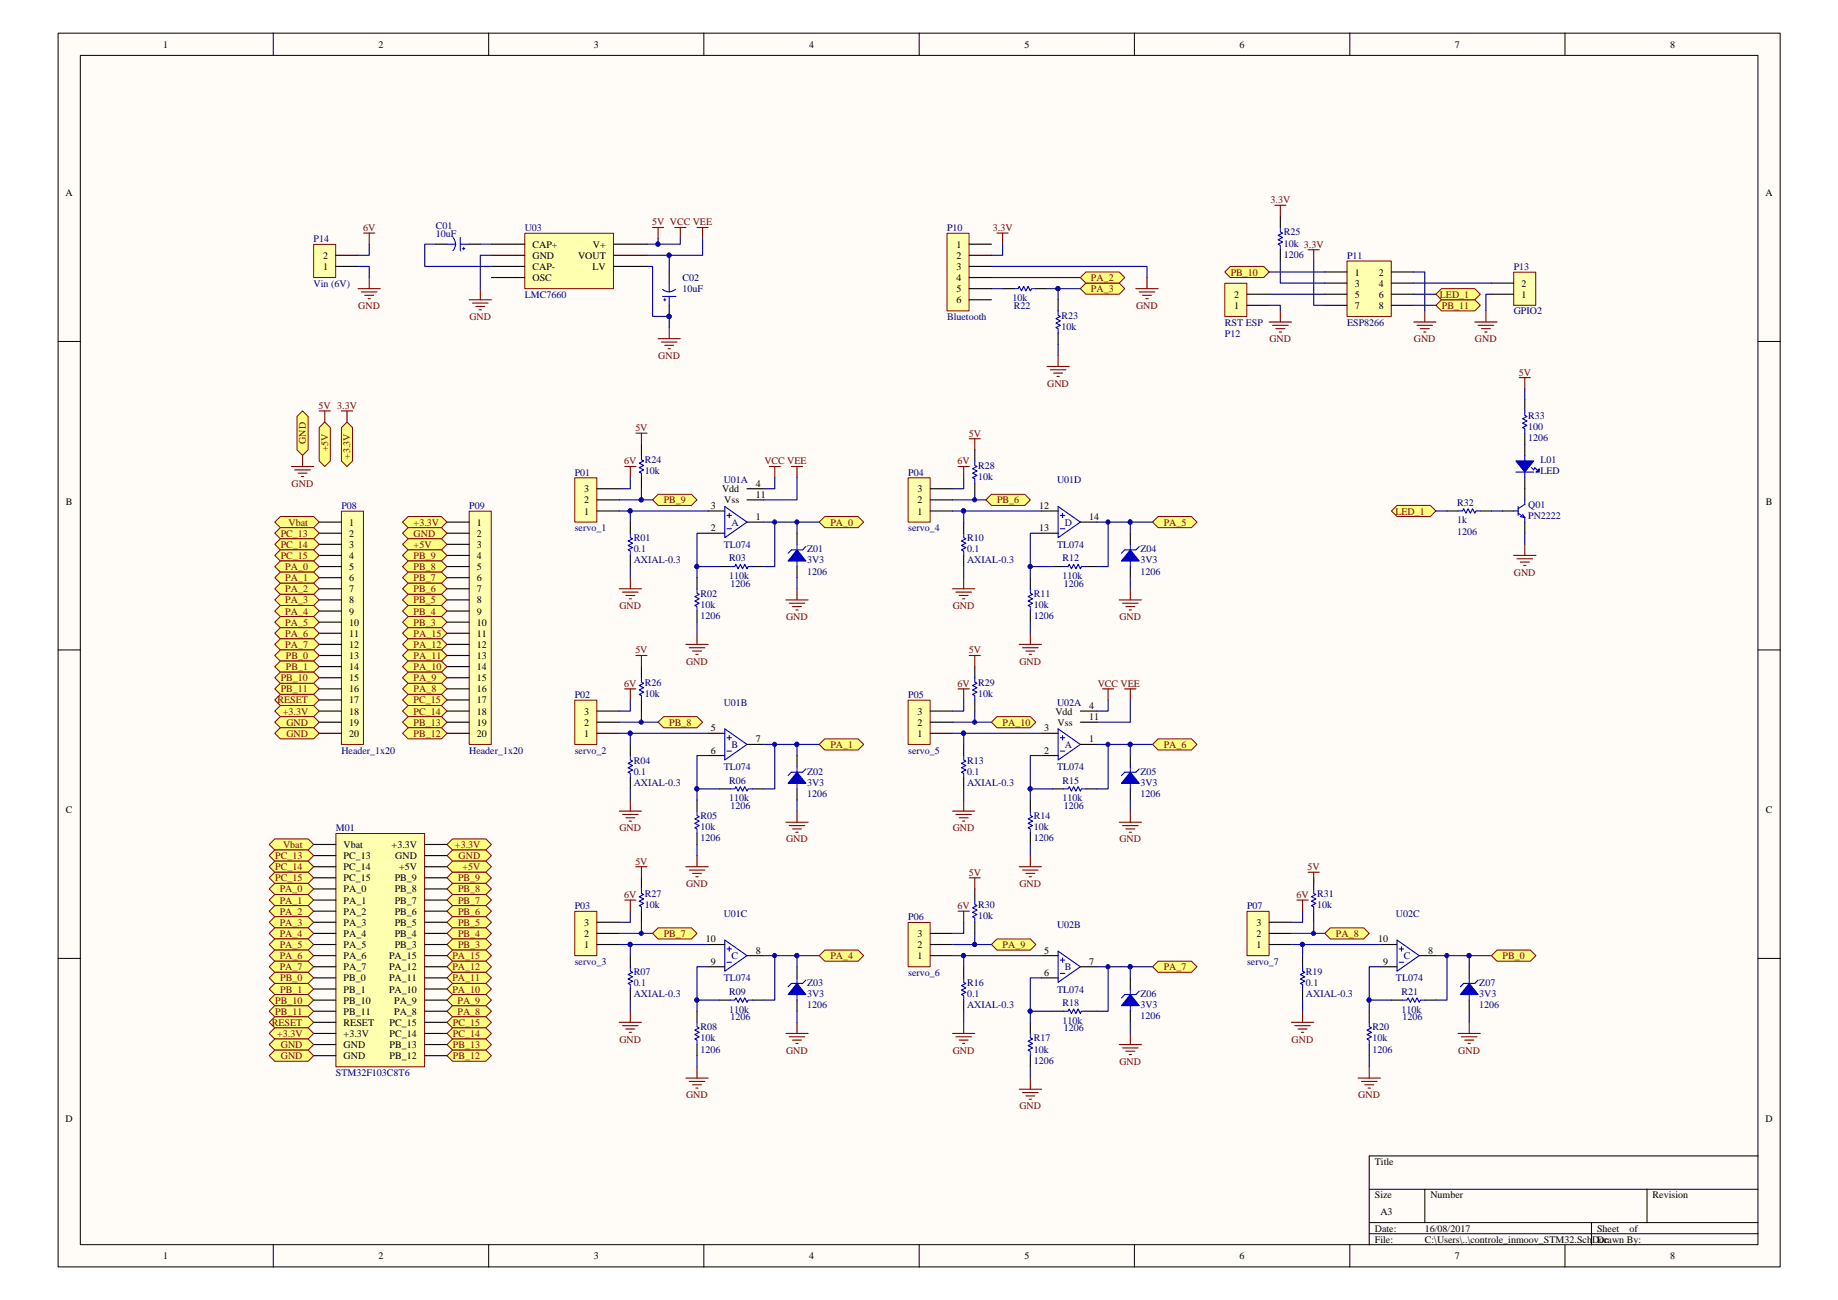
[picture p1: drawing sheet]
<svg xmlns="http://www.w3.org/2000/svg" width="420mm" height="297mm" viewBox="0 0 420 297" stroke-linecap="round" stroke-linejoin="round" font-family="sans-serif">
<defs><g id="words">
<g font-size="2.3">
<text x="37.3" y="10.9">1</text>
<text x="86.5" y="10.9">2</text>
<text x="135.8" y="10.9">3</text>
<text x="184.9" y="10.9">4</text>
<text x="234.2" y="10.9">5</text>
<text x="283.4" y="10.9">6</text>
<text x="332.6" y="10.9">7</text>
<text x="381.8" y="10.9">8</text>
<text x="15" y="44.9">A</text>
<text x="403.6" y="44.9">A</text>
<text x="73.9" y="59.1">2</text>
<text x="121.7" y="56.6">CAP+</text>
<text x="121.7" y="59.1">GND</text>
<text x="132.2" y="59.1">VOUT</text>
<text x="135.5" y="56.6">V+</text>
<text x="218.6" y="56.6">1</text>
<text x="218.6" y="59.1">2</text>
<text x="73.9" y="61.7">1</text>
<text x="121.7" y="61.7">CAP-</text>
<text x="121.7" y="64.2">OSC</text>
<text x="135.5" y="61.7">LV</text>
<text x="218.6" y="61.7">3</text>
<text x="218.6" y="64.2">4</text>
<text x="309.7" y="62.9">1</text>
<text x="309.7" y="65.5">3</text>
<text x="315.2" y="62.9">2</text>
<text x="315.2" y="65.5">4</text>
<text x="347.8" y="65.5">2</text>
<text x="218.6" y="66.8">5</text>
<text x="218.6" y="69.3">6</text>
<text x="282.1" y="70.6">1</text>
<text x="282.1" y="68">2</text>
<text x="309.7" y="68">5</text>
<text x="309.7" y="70.6">7</text>
<text x="315.2" y="68">6</text>
<text x="315.2" y="70.6">8</text>
<text x="347.8" y="68">1</text>
<text x="133.6" y="112.5">3</text>
<text x="165" y="112.5">Vdd</text>
<text x="172.8" y="111.2">4</text>
<text x="172.8" y="113.7">11</text>
<text x="209.8" y="112.5">3</text>
<text x="15.1" y="115.4">B</text>
<text x="133.6" y="117.6">1</text>
<text x="133.6" y="115">2</text>
<text x="162.5" y="116.3">3</text>
<text x="165.6" y="115">Vss</text>
<text x="172.8" y="118.8">1</text>
<text x="209.8" y="117.6">1</text>
<text x="209.8" y="115">2</text>
<text x="237.6" y="116.3">12</text>
<text x="249" y="118.8">14</text>
<text x="403.7" y="115.4">B</text>
<text x="79.8" y="120.1">1</text>
<text x="79.8" y="122.6">2</text>
<text x="79.8" y="125.2">3</text>
<text x="109" y="120.1">1</text>
<text x="109" y="122.6">2</text>
<text x="109" y="125.2">3</text>
<text x="162.5" y="121.4">2</text>
<text x="237.6" y="121.4">13</text>
<text x="79.8" y="127.7">4</text>
<text x="79.8" y="130.3">5</text>
<text x="109" y="127.7">4</text>
<text x="109" y="130.3">5</text>
<text x="79.8" y="132.8">6</text>
<text x="79.8" y="135.3">7</text>
<text x="79.8" y="137.9">8</text>
<text x="109" y="132.8">6</text>
<text x="109" y="135.3">7</text>
<text x="109" y="137.9">8</text>
<text x="79.8" y="140.4">9</text>
<text x="79.8" y="143">10</text>
<text x="109" y="140.4">9</text>
<text x="109" y="143">10</text>
<text x="79.8" y="145.5">11</text>
<text x="79.8" y="148">12</text>
<text x="109" y="145.5">11</text>
<text x="109" y="148">12</text>
<text x="79.8" y="150.6">13</text>
<text x="79.8" y="153.1">14</text>
<text x="79.8" y="155.7">15</text>
<text x="109" y="150.6">13</text>
<text x="109" y="153.1">14</text>
<text x="109" y="155.7">15</text>
<text x="79.8" y="158.2">16</text>
<text x="79.8" y="160.7">17</text>
<text x="109" y="158.2">16</text>
<text x="109" y="160.7">17</text>
<text x="79.8" y="163.3">18</text>
<text x="79.8" y="165.8">19</text>
<text x="109" y="163.3">18</text>
<text x="109" y="165.8">19</text>
<text x="133.6" y="165.8">2</text>
<text x="133.6" y="163.3">3</text>
<text x="162.5" y="167.1">5</text>
<text x="209.8" y="165.8">2</text>
<text x="209.8" y="163.3">3</text>
<text x="238.7" y="167.1">3</text>
<text x="241.2" y="163.3">Vdd</text>
<text x="241.8" y="165.8">Vss</text>
<text x="249" y="164.5">11</text>
<text x="249" y="162">4</text>
<text x="79.8" y="168.4">20</text>
<text x="109" y="168.4">20</text>
<text x="133.6" y="168.4">1</text>
<text x="162.5" y="172.2">6</text>
<text x="172.8" y="169.6">7</text>
<text x="209.8" y="168.4">1</text>
<text x="238.7" y="172.2">2</text>
<text x="249" y="169.6">1</text>
<text x="15.1" y="185.8">C</text>
<text x="403.7" y="185.8">C</text>
<text x="78.6" y="193.8">Vbat</text>
<text x="78.6" y="196.3">PC_13</text>
<text x="89.5" y="193.8">+3.3V</text>
<text x="90.4" y="196.3">GND</text>
<text x="78.6" y="198.8">PC_14</text>
<text x="78.6" y="201.4">PC_15</text>
<text x="78.6" y="203.9">PA_0</text>
<text x="90.2" y="201.4">PB_9</text>
<text x="90.2" y="203.9">PB_8</text>
<text x="91.2" y="198.8">+5V</text>
<text x="78.6" y="206.5">PA_1</text>
<text x="78.6" y="209">PA_2</text>
<text x="90.2" y="206.5">PB_7</text>
<text x="90.2" y="209">PB_6</text>
<text x="78.6" y="211.5">PA_3</text>
<text x="78.6" y="214.1">PA_4</text>
<text x="90.2" y="211.5">PB_5</text>
<text x="90.2" y="214.1">PB_4</text>
<text x="133.6" y="214.1">2</text>
<text x="133.6" y="211.5">3</text>
<text x="161.4" y="215.3">10</text>
<text x="209.8" y="214.1">3</text>
<text x="287.2" y="214.1">2</text>
<text x="287.2" y="211.5">3</text>
<text x="315" y="215.3">10</text>
<text x="78.6" y="216.6">PA_5</text>
<text x="78.6" y="219.2">PA_6</text>
<text x="78.6" y="221.7">PA_7</text>
<text x="88.9" y="219.2">PA_15</text>
<text x="88.9" y="221.7">PA_12</text>
<text x="90.2" y="216.6">PB_3</text>
<text x="133.6" y="216.6">1</text>
<text x="162.5" y="220.4">9</text>
<text x="172.8" y="217.9">8</text>
<text x="209.8" y="219.2">1</text>
<text x="209.8" y="216.6">2</text>
<text x="238.7" y="217.9">5</text>
<text x="249" y="220.4">7</text>
<text x="287.2" y="216.6">1</text>
<text x="316.2" y="220.4">9</text>
<text x="326.5" y="217.9">8</text>
<text x="78.6" y="224.2">PB_0</text>
<text x="78.6" y="226.8">PB_1</text>
<text x="88.9" y="224.2">PA_11</text>
<text x="88.9" y="226.8">PA_10</text>
<text x="238.7" y="223">6</text>
<text x="78.6" y="229.3">PB_10</text>
<text x="78.6" y="231.9">PB_11</text>
<text x="90.1" y="229.3">PA_9</text>
<text x="90.1" y="231.9">PA_8</text>
<text x="78.6" y="234.4">RESET</text>
<text x="78.6" y="236.9">+3.3V</text>
<text x="78.6" y="239.5">GND</text>
<text x="89.1" y="236.9">PC_14</text>
<text x="89.1" y="234.4">PC_15</text>
<text x="89.1" y="239.5">PB_13</text>
<text x="78.6" y="242">GND</text>
<text x="89.1" y="242">PB_12</text>
<text x="15" y="256.3">D</text>
<text x="403.6" y="256.3">D</text>
<text x="314.3" y="266.1">Title</text>
<text x="314.3" y="273.8">Size</text>
<text x="327" y="273.8">Number</text>
<text x="377.8" y="273.8">Revision</text>
<text x="314.3" y="281.4">Date:</text>
<text x="315.5" y="277.6">A3</text>
<text x="325.7" y="281.4">16/08/2017</text>
<text x="365.1" y="281.4">Sheet</text>
<text x="372.5" y="281.4">of</text>
<text x="37.3" y="287.7">1</text>
<text x="86.5" y="287.7">2</text>
<text x="135.8" y="287.7">3</text>
<text x="184.9" y="287.7">4</text>
<text x="234.2" y="287.7">5</text>
<text x="283.4" y="287.7">6</text>
<text x="314.3" y="283.9">File:</text>
<text x="325.7" y="283.9">C:\Users\..\controle_inmoov_STM32.SchDoc</text>
<text x="332.6" y="287.7">7</text>
<text x="365.1" y="283.9">Drawn By:</text>
<text x="381.8" y="287.7">8</text>
</g>
<g font-size="2.3" fill="#800000">
<text x="290.4" y="46.4">3.3V</text>
<text x="83" y="52.8">6V</text>
<text x="149" y="51.5">5V VCC VEE</text>
<text x="226.9" y="52.8">3.3V</text>
<text x="249.4" y="64.2">PA_2</text>
<text x="281.3" y="62.9">PB_10</text>
<text x="81.9" y="70.6">GND</text>
<text x="249.4" y="66.8">PA_3</text>
<text x="259.7" y="70.6">GND</text>
<text x="329.1" y="68">LED_1</text>
<text x="329.6" y="70.6">PB_11</text>
<text x="107.3" y="73.1">GND</text>
<text x="150.5" y="82">GND</text>
<text x="290.2" y="78.2">GND</text>
<text x="323.2" y="78.2">GND</text>
<text x="337.2" y="78.2">GND</text>
<text x="239.4" y="88.3">GND</text>
<text x="347.2" y="85.8">5V</text>
<text x="72.8" y="93.4">5V 3.3V</text>
<text x="69.9" y="101.4" transform="rotate(-90 69.9 101.4)">GND</text>
<text x="145.2" y="98.5">5V</text>
<text x="221.4" y="99.8">5V</text>
<text x="75" y="103.1" transform="rotate(-90 75 103.1)">+5V</text>
<text x="80.1" y="104.8" transform="rotate(-90 80.1 104.8)">+3.3V</text>
<text x="142.7" y="106.1">6V</text>
<text x="174.7" y="106.1">VCC VEE</text>
<text x="218.9" y="106.1">6V</text>
<text x="66.7" y="111.2">GND</text>
<text x="151.7" y="115">PB_9</text>
<text x="227.9" y="115">PB_6</text>
<text x="319" y="117.6">LED_1</text>
<text x="64.2" y="122.6">PC_13</text>
<text x="64.2" y="125.2">PC_14</text>
<text x="66" y="120.1">Vbat</text>
<text x="94.6" y="120.1">+3.3V</text>
<text x="94.6" y="122.6">GND</text>
<text x="94.6" y="125.2">+5V</text>
<text x="189.8" y="120.1">PA_0</text>
<text x="266" y="120.1">PA_5</text>
<text x="64.2" y="127.7">PC_15</text>
<text x="65.2" y="130.3">PA_0</text>
<text x="94.6" y="127.7">PB_9</text>
<text x="94.6" y="130.3">PB_8</text>
<text x="346.1" y="131.5">GND</text>
<text x="65.2" y="132.8">PA_1</text>
<text x="65.2" y="135.3">PA_2</text>
<text x="65.2" y="137.9">PA_3</text>
<text x="94.6" y="132.8">PB_7</text>
<text x="94.6" y="135.3">PB_6</text>
<text x="94.6" y="137.9">PB_5</text>
<text x="65.2" y="140.4">PA_4</text>
<text x="65.2" y="143">PA_5</text>
<text x="94.6" y="140.4">PB_4</text>
<text x="94.6" y="143">PB_3</text>
<text x="141.6" y="139.1">GND</text>
<text x="179.7" y="141.7">GND</text>
<text x="217.8" y="139.1">GND</text>
<text x="255.9" y="141.7">GND</text>
<text x="65.2" y="145.5">PA_6</text>
<text x="65.2" y="148">PA_7</text>
<text x="94.6" y="145.5">PA_15</text>
<text x="94.6" y="148">PA_12</text>
<text x="145.2" y="149.3">5V</text>
<text x="221.4" y="149.3">5V</text>
<text x="64.2" y="155.7">PB_10</text>
<text x="65.4" y="150.6">PB_0</text>
<text x="65.4" y="153.1">PB_1</text>
<text x="94.6" y="150.6">PA_11</text>
<text x="94.6" y="153.1">PA_10</text>
<text x="94.6" y="155.7">PA_9</text>
<text x="156.8" y="151.8">GND</text>
<text x="233" y="151.8">GND</text>
<text x="63.4" y="160.7">RESET</text>
<text x="64.2" y="158.2">PB_11</text>
<text x="94.6" y="158.2">PA_8</text>
<text x="94.6" y="160.7">PC_15</text>
<text x="142.7" y="156.9">6V</text>
<text x="218.9" y="156.9">6V</text>
<text x="250.9" y="156.9">VCC VEE</text>
<text x="64.6" y="163.3">+3.3V</text>
<text x="65.5" y="165.8">GND</text>
<text x="94.6" y="163.3">PC_14</text>
<text x="94.6" y="165.8">PB_13</text>
<text x="153" y="165.8">PB_8</text>
<text x="229.2" y="165.8">PA_10</text>
<text x="65.5" y="168.4">GND</text>
<text x="94.6" y="168.4">PB_12</text>
<text x="189.8" y="170.9">PA_1</text>
<text x="266" y="170.9">PA_6</text>
<text x="141.6" y="189.9">GND</text>
<text x="217.8" y="189.9">GND</text>
<text x="62.9" y="196.3">PC_13</text>
<text x="64.7" y="193.8">Vbat</text>
<text x="104" y="193.8">+3.3V</text>
<text x="104.8" y="196.3">GND</text>
<text x="145.2" y="197.6">5V</text>
<text x="179.7" y="192.5">GND</text>
<text x="255.9" y="192.5">GND</text>
<text x="62.9" y="198.8">PC_14</text>
<text x="62.9" y="201.4">PC_15</text>
<text x="64" y="203.9">PA_0</text>
<text x="104.7" y="201.4">PB_9</text>
<text x="104.7" y="203.9">PB_8</text>
<text x="105.7" y="198.8">+5V</text>
<text x="156.8" y="202.6">GND</text>
<text x="221.4" y="200.1">5V</text>
<text x="233" y="202.6">GND</text>
<text x="298.9" y="198.8">5V</text>
<text x="64" y="206.5">PA_1</text>
<text x="64" y="209">PA_2</text>
<text x="104.7" y="206.5">PB_7</text>
<text x="104.7" y="209">PB_6</text>
<text x="142.7" y="205.2">6V</text>
<text x="218.9" y="207.7">6V</text>
<text x="296.4" y="205.2">6V</text>
<text x="64" y="211.5">PA_3</text>
<text x="64" y="214.1">PA_4</text>
<text x="104.7" y="211.5">PB_5</text>
<text x="104.7" y="214.1">PB_4</text>
<text x="151.7" y="214.1">PB_7</text>
<text x="305.4" y="214.1">PA_8</text>
<text x="64" y="216.6">PA_5</text>
<text x="64" y="219.2">PA_6</text>
<text x="64" y="221.7">PA_7</text>
<text x="103.4" y="219.2">PA_15</text>
<text x="103.4" y="221.7">PA_12</text>
<text x="104.7" y="216.6">PB_3</text>
<text x="189.8" y="219.2">PA_4</text>
<text x="229.2" y="216.6">PA_9</text>
<text x="266" y="221.7">PA_7</text>
<text x="343.5" y="219.2">PB_0</text>
<text x="64.1" y="224.2">PB_0</text>
<text x="64.1" y="226.8">PB_1</text>
<text x="103.4" y="224.2">PA_11</text>
<text x="103.4" y="226.8">PA_10</text>
<text x="62.9" y="231.9">PB_11</text>
<text x="62.9" y="229.3">PB_10</text>
<text x="104.6" y="231.9">PA_8</text>
<text x="104.6" y="229.3">PA_9</text>
<text x="62.1" y="234.4">RESET</text>
<text x="63.4" y="236.9">+3.3V</text>
<text x="64.2" y="239.5">GND</text>
<text x="103.5" y="234.4">PC_15</text>
<text x="103.5" y="236.9">PC_14</text>
<text x="103.5" y="239.5">PB_13</text>
<text x="141.6" y="238.2">GND</text>
<text x="295.3" y="238.2">GND</text>
<text x="64.2" y="242">GND</text>
<text x="103.5" y="242">PB_12</text>
<text x="179.7" y="240.7">GND</text>
<text x="217.8" y="240.7">GND</text>
<text x="255.9" y="243.3">GND</text>
<text x="333.4" y="240.7">GND</text>
<text x="156.8" y="250.9">GND</text>
<text x="310.5" y="250.9">GND</text>
<text x="233" y="253.4">GND</text>
</g>
<g font-size="2.3" fill="#000080">
<text x="99.6" y="52.3">C01</text>
<text x="120" y="52.8">U03</text>
<text x="216.5" y="52.8">P10</text>
<text x="293.4" y="53.8">R25</text>
<text x="71.7" y="55.3">P14</text>
<text x="99.6" y="54.1">10uF</text>
<text x="293.4" y="58.9">1206</text>
<text x="293.4" y="56.3">10k 3.3V</text>
<text x="307.9" y="59.1">P11</text>
<text x="71.7" y="65.5">Vin (6V)</text>
<text x="156" y="64.2">C02</text>
<text x="346" y="61.7">P13</text>
<text x="120" y="68">LMC7660</text>
<text x="156" y="66.8">10uF</text>
<text x="231.5" y="68.8">10k</text>
<text x="231.7" y="70.6">R22</text>
<text x="346" y="71.8">GPIO2</text>
<text x="216.5" y="73.1">Bluetooth</text>
<text x="242.6" y="72.9">R23</text>
<text x="242.6" y="75.4">10k</text>
<text x="280" y="76.9">P12</text>
<text x="280" y="74.4">RST ESP</text>
<text x="307.9" y="74.4">ESP8266</text>
<text x="349.3" y="95.7">R33</text>
<text x="349.3" y="100.8">1206</text>
<text x="349.3" y="98.3">100</text>
<text x="147.4" y="105.9">R24</text>
<text x="223.6" y="107.1">R28</text>
<text x="352.1" y="105.9">L01</text>
<text x="131.4" y="108.7">P01</text>
<text x="147.4" y="108.4">10k</text>
<text x="165.4" y="110.4">U01A</text>
<text x="207.6" y="108.7">P04</text>
<text x="223.6" y="109.7">10k</text>
<text x="241.6" y="110.4">U01D</text>
<text x="352.1" y="108.4">LED</text>
<text x="78.1" y="116.3">P08</text>
<text x="107.3" y="116.3">P09</text>
<text x="333.1" y="115.5">R32</text>
<text x="333.1" y="119.6">1k</text>
<text x="349.3" y="116">Q01</text>
<text x="349.3" y="118.6">PN2222</text>
<text x="131.4" y="121.4">servo_1</text>
<text x="144.9" y="123.7">R01</text>
<text x="165.4" y="125.2">TL074</text>
<text x="167.2" y="120.1">A</text>
<text x="207.6" y="121.4">servo_4</text>
<text x="221.1" y="123.7">R10</text>
<text x="241.6" y="125.2">TL074</text>
<text x="243.4" y="120.1">D</text>
<text x="333.1" y="122.1">1206</text>
<text x="144.9" y="128.7">AXIAL-0.3</text>
<text x="144.9" y="126.2">0.1</text>
<text x="166.7" y="128.2">R03</text>
<text x="184.5" y="131.3">1206</text>
<text x="184.5" y="126.2">Z01</text>
<text x="184.5" y="128.7">3V3</text>
<text x="221.1" y="128.7">AXIAL-0.3</text>
<text x="221.1" y="126.2">0.1</text>
<text x="242.9" y="128.2">R12</text>
<text x="260.7" y="131.3">1206</text>
<text x="260.7" y="126.2">Z04</text>
<text x="260.7" y="128.7">3V3</text>
<text x="160.1" y="136.4">R02</text>
<text x="166.7" y="132.3">110k</text>
<text x="167" y="134.1">1206</text>
<text x="236.3" y="136.4">R11</text>
<text x="242.9" y="132.3">110k</text>
<text x="243.2" y="134.1">1206</text>
<text x="160.1" y="141.4">1206</text>
<text x="160.1" y="138.9">10k</text>
<text x="236.3" y="138.9">10k</text>
<text x="236.3" y="141.4">1206</text>
<text x="131.4" y="159.5">P02</text>
<text x="147.4" y="156.7">R26</text>
<text x="147.4" y="159.2">10k</text>
<text x="165.4" y="161.2">U01B</text>
<text x="207.6" y="159.5">P05</text>
<text x="223.6" y="156.7">R29</text>
<text x="223.6" y="159.2">10k</text>
<text x="241.6" y="161.2">U02A</text>
<text x="78.1" y="172.2">Header_1x20</text>
<text x="107.3" y="172.2">Header_1x20</text>
<text x="131.4" y="172.2">servo_2</text>
<text x="167.2" y="170.9">B</text>
<text x="207.6" y="172.2">servo_5</text>
<text x="243.4" y="170.9">A</text>
<text x="144.9" y="179.5">AXIAL-0.3</text>
<text x="144.9" y="174.5">R04</text>
<text x="144.9" y="177">0.1</text>
<text x="165.4" y="176">TL074</text>
<text x="166.7" y="179">R06</text>
<text x="184.5" y="177">Z02</text>
<text x="184.5" y="179.5">3V3</text>
<text x="221.1" y="179.5">AXIAL-0.3</text>
<text x="221.1" y="174.5">R13</text>
<text x="221.1" y="177">0.1</text>
<text x="241.6" y="176">TL074</text>
<text x="242.9" y="179">R15</text>
<text x="260.7" y="177">Z05</text>
<text x="260.7" y="179.5">3V3</text>
<text x="166.7" y="183.1">110k</text>
<text x="167" y="184.9">1206</text>
<text x="184.5" y="182.1">1206</text>
<text x="242.9" y="183.1">110k</text>
<text x="243.2" y="184.9">1206</text>
<text x="260.7" y="182.1">1206</text>
<text x="76.8" y="189.9">M01</text>
<text x="160.1" y="187.2">R05</text>
<text x="160.1" y="189.7">10k</text>
<text x="236.3" y="187.2">R14</text>
<text x="236.3" y="189.7">10k</text>
<text x="160.1" y="192.2">1206</text>
<text x="236.3" y="192.2">1206</text>
<text x="131.4" y="207.7">P03</text>
<text x="147.4" y="204.9">R27</text>
<text x="147.4" y="207.5">10k</text>
<text x="165.4" y="209.5">U01C</text>
<text x="223.6" y="207.5">R30</text>
<text x="285.1" y="207.7">P07</text>
<text x="301.1" y="204.9">R31</text>
<text x="301.1" y="207.5">10k</text>
<text x="319.1" y="209.5">U02C</text>
<text x="207.6" y="210.3">P06</text>
<text x="223.6" y="210">10k</text>
<text x="241.6" y="212">U02B</text>
<text x="131.4" y="220.4">servo_3</text>
<text x="167.2" y="219.2">C</text>
<text x="243.4" y="221.7">B</text>
<text x="285.1" y="220.4">servo_7</text>
<text x="320.9" y="219.2">C</text>
<text x="144.9" y="227.8">AXIAL-0.3</text>
<text x="144.9" y="222.7">R07</text>
<text x="144.9" y="225.3">0.1</text>
<text x="165.4" y="224.2">TL074</text>
<text x="166.7" y="227.3">R09</text>
<text x="184.5" y="225.3">Z03</text>
<text x="184.5" y="227.8">3V3</text>
<text x="207.6" y="223">servo_6</text>
<text x="221.1" y="225.3">R16</text>
<text x="221.1" y="227.8">0.1</text>
<text x="241.6" y="226.8">TL074</text>
<text x="260.7" y="227.8">Z06</text>
<text x="298.5" y="227.8">AXIAL-0.3</text>
<text x="298.5" y="222.7">R19</text>
<text x="298.5" y="225.3">0.1</text>
<text x="319.1" y="224.2">TL074</text>
<text x="320.4" y="227.3">R21</text>
<text x="338.1" y="225.3">Z07</text>
<text x="338.1" y="227.8">3V3</text>
<text x="166.7" y="231.4">110k</text>
<text x="167" y="233.1">1206</text>
<text x="184.5" y="230.3">1206</text>
<text x="221.1" y="230.3">AXIAL-0.3</text>
<text x="242.9" y="229.8">R18</text>
<text x="242.9" y="233.9">110k</text>
<text x="260.7" y="232.9">1206</text>
<text x="260.7" y="230.3">3V3</text>
<text x="320.4" y="231.4">110k</text>
<text x="320.6" y="233.1">1206</text>
<text x="338.1" y="230.3">1206</text>
<text x="160.1" y="235.4">R08</text>
<text x="160.1" y="238">10k</text>
<text x="236.3" y="238">R17</text>
<text x="243.2" y="235.7">1206</text>
<text x="313.8" y="235.4">R20</text>
<text x="313.8" y="238">10k</text>
<text x="76.8" y="245.8">STM32F103C8T6</text>
<text x="160.1" y="240.5">1206</text>
<text x="236.3" y="240.5">10k</text>
<text x="236.3" y="243">1206</text>
<text x="313.8" y="240.5">1206</text>
</g>
</g></defs>
<path d="M13.3 7.6h393.6v281.9h-393.6z" fill="#fffcf8"/>
<path d="M13.3 7.6h393.6v281.9h-393.6z" fill="none" stroke="#000" stroke-width=".23"/>
<path d="M18.4 12.7h383.5v271.7h-383.5z" fill="#fffcf8"/>
<g fill="none" stroke="#000" stroke-width=".23">
<path d="M18.4 12.7h383.5v271.7h-383.5zM62.5 7.5v5.1M111.7 7.5v5.1M160.9 7.5v5.1M210.1 7.5v5.1M259.3 7.5v5.1M308.6 7.5v5.1M357.7 7.5v5.1M13.3 78h5.1M401.9 78h5.1M13.3 148.5h5.1M401.9 148.5h5.1"/>
<path d="M13.3 219h5.1M401.9 219h5.1M313 271.7h88.9M313 279.4h88.9M325.7 271.7v7.7M363.8 279.4v5M376.5 271.7v7.7M401.9 264.1h-88.9v20.3M62.5 284.4v5.1M111.7 284.4v5.1M160.9 284.4v5.1M210.1 284.4v5.1"/>
<path d="M259.3 284.4v5.1M308.6 284.4v5.1M313 281.9h88.9M357.7 284.4v5.1"/>
</g>
<path d="M161.9 116.8h3.8M170.8 114.2h3.8M170.8 111.7h3.8M170.8 119.3h3.8M159.3 132v2.5M159.3 139.6v2.6M161.9 121.8h3.8M164.4 129.5h2.6M172 129.5h2.6" fill="none" stroke="#000" stroke-width=".25"/>
<path d="M165.7 115.7l5.1 3.6-5.1 3.6zM166.2 117.8h1M166.7 117.3v1M159.3 134.5v1.1l.5 .2-1 .5 1 .5-1 .5 1 .5-1 .5 .5 .3v1M166.2 120.8h1M167 129.5h1l.2-.6 .5 1.1 .5-1.1 .5 1.1 .6-1.1 .5 1.1 .2-.5h1" fill="none" stroke="#00f" stroke-width=".25"/>
<path d="M164.4 129.5h-5.1v2.5" fill="none" stroke="#000080" stroke-width=".25"/>
<circle cx="159.3" cy="129.4" r=".47" fill="#000080"/>
<circle cx="159.3" cy="129.4" r=".47" fill="none" stroke="#000080" stroke-width=".23"/>
<path d="M161.9 121.8h-2.6v7.7" fill="none" stroke="#000080" stroke-width=".25"/>
<circle cx="159.3" cy="129.4" r=".47" fill="#000080"/>
<circle cx="159.3" cy="129.4" r=".47" fill="none" stroke="#000080" stroke-width=".23"/>
<path d="M175.8 106.6h2.6M177.1 106.6v2.5M180.9 106.6h2.6M182.2 106.6v2.5M156.8 147.2h5.1M157.6 148h3.5M158.3 148.8h2M159.1 149.5h.5M159.3 144.7v2.5" fill="none" stroke="#800000" stroke-width=".25"/>
<path d="M177.1 109.1v2.6h-2.5M182.2 109.1v5.1h-7.6M159.3 142.2v2.5" fill="none" stroke="#000080" stroke-width=".25"/>
<path d="M144.1 119.3v2.5M144.1 126.9v2.6" fill="none" stroke="#000" stroke-width=".25"/>
<path d="M144.1 121.8v1.1l.5 .2-1 .5 1 .5-1 .5 1 .5-1 .5 .5 .3v1" fill="none" stroke="#00f" stroke-width=".25"/>
<path d="M131.4 109.2h5v10.1h-5z" fill="#ffffb0"/>
<path d="M131.4 109.2h5v10.1h-5z" fill="none" stroke="#800000" stroke-width=".23"/>
<path d="M136.5 116.8h5.1M136.5 114.2h5.1M136.5 111.7h5.1" fill="none" stroke="#000" stroke-width=".25"/>
<path d="M142.8 106.6h2.6M144.1 106.6v2.5M141.6 134.5h5M142.3 135.3h3.6M143.1 136.1h2M143.8 136.8h.5M144.1 132v2.5" fill="none" stroke="#800000" stroke-width=".25"/>
<path d="M144.1 109.1v2.6h-2.5" fill="none" stroke="#000080" stroke-width=".25"/>
<path d="M149.2 114.2l1.2-1.3h7.7l1.2 1.3-1.2 1.3h-7.7z" fill-rule="evenodd" fill="#ffff80"/>
<path d="M149.2 114.2l1.2-1.3h7.7l1.2 1.3-1.2 1.3h-7.7z" fill="none" stroke="#800000" stroke-width=".23"/>
<path d="M187.3 119.3l1.2-1.3h7.7l1.2 1.3-1.2 1.3h-7.7z" fill-rule="evenodd" fill="#ffff80"/>
<path d="M187.3 119.3l1.2-1.3h7.7l1.2 1.3-1.2 1.3h-7.7z" fill="none" stroke="#800000" stroke-width=".23"/>
<path d="M177.1 119.3v10.2h-2.5" fill="none" stroke="#000080" stroke-width=".25"/>
<circle cx="177.1" cy="119.3" r=".47" fill="#000080"/>
<circle cx="177.1" cy="119.3" r=".47" fill="none" stroke="#000080" stroke-width=".23"/>
<path d="M182.2 121.8v2.6M182.2 129.5v2.5" fill="none" stroke="#000" stroke-width=".25"/>
<path d="M182.2 125.6l2 2.6h-4z" fill="#00f"/>
<path d="M182.2 125.6l2 2.6h-4zM182.2 124.4v5.1M184.2 124.9l-.7 .7h-2.6l-.7 .8" fill="none" stroke="#00f" stroke-width=".25"/>
<path d="M179.7 137.1h5M180.4 137.8h3.6M181.2 138.6h2M181.9 139.4h.5M182.2 134.5v2.6" fill="none" stroke="#800000" stroke-width=".25"/>
<path d="M182.2 119.3v2.5M144.1 129.5v2.5M182.2 132v2.5" fill="none" stroke="#000080" stroke-width=".25"/>
<circle cx="182.1" cy="119.3" r=".47" fill="#000080"/>
<circle cx="182.1" cy="119.3" r=".47" fill="none" stroke="#000080" stroke-width=".23"/>
<path d="M141.6 116.8h2.5M174.6 119.3h12.7" fill="none" stroke="#000080" stroke-width=".25"/>
<circle cx="144" cy="116.7" r=".47" fill="#000080"/>
<circle cx="144" cy="116.7" r=".47" fill="none" stroke="#000080" stroke-width=".23"/>
<path d="M161.9 116.8h-17.8v2.5" fill="none" stroke="#000080" stroke-width=".25"/>
<circle cx="144" cy="116.7" r=".47" fill="#000080"/>
<circle cx="144" cy="116.7" r=".47" fill="none" stroke="#000080" stroke-width=".23"/>
<path d="M165.7 166.5l5.1 3.6-5.1 3.6zM166.2 168.6h1M166.2 171.6h1M166.7 168.1v1M159.3 185.3v1.1l.5 .2-1 .5 1 .5-1 .5 1 .5-1 .5 .5 .3v1M167 180.3h1l.2-.6 .5 1.1 .5-1.1 .5 1.1 .6-1.1 .5 1.1 .2-.5h1" fill="none" stroke="#00f" stroke-width=".25"/>
<path d="M161.9 167.6h3.8M161.9 172.6h3.8M170.8 170.1h3.8M159.3 182.8v2.5M159.3 190.4v2.6M164.4 180.3h2.6M172 180.3h2.6" fill="none" stroke="#000" stroke-width=".25"/>
<path d="M164.4 180.3h-5.1v2.5" fill="none" stroke="#000080" stroke-width=".25"/>
<circle cx="159.3" cy="180.2" r=".47" fill="#000080"/>
<circle cx="159.3" cy="180.2" r=".47" fill="none" stroke="#000080" stroke-width=".23"/>
<path d="M161.9 172.6h-2.6v7.7" fill="none" stroke="#000080" stroke-width=".25"/>
<circle cx="159.3" cy="180.2" r=".47" fill="#000080"/>
<circle cx="159.3" cy="180.2" r=".47" fill="none" stroke="#000080" stroke-width=".23"/>
<path d="M156.8 198h5.1M157.6 198.8h3.5M158.3 199.6h2M159.3 195.5v2.5M159.1 200.3h.5" fill="none" stroke="#800000" stroke-width=".25"/>
<path d="M159.3 193v2.5" fill="none" stroke="#000080" stroke-width=".25"/>
<path d="M144.1 170.1v2.5M144.1 177.7v2.6" fill="none" stroke="#000" stroke-width=".25"/>
<path d="M144.1 172.6v1.1l.5 .2-1 .5 1 .5-1 .5 1 .5-1 .5 .5 .3v1" fill="none" stroke="#00f" stroke-width=".25"/>
<path d="M131.4 160h5v10.1h-5z" fill="#ffffb0"/>
<path d="M131.4 160h5v10.1h-5z" fill="none" stroke="#800000" stroke-width=".23"/>
<path d="M136.5 167.6h5.1M136.5 165h5.1M136.5 162.5h5.1" fill="none" stroke="#000" stroke-width=".25"/>
<path d="M142.8 157.4h2.6M144.1 157.4v2.5M141.6 185.3h5M142.3 186.1h3.6M143.1 186.9h2M143.8 187.6h.5M144.1 182.8v2.5" fill="none" stroke="#800000" stroke-width=".25"/>
<path d="M144.1 159.9v2.6h-2.5" fill="none" stroke="#000080" stroke-width=".25"/>
<path d="M150.4 165l1.3-1.3h7.6l1.3 1.3-1.3 1.3h-7.6z" fill-rule="evenodd" fill="#ffff80"/>
<path d="M150.4 165l1.3-1.3h7.6l1.3 1.3-1.3 1.3h-7.6z" fill="none" stroke="#800000" stroke-width=".23"/>
<path d="M187.3 170.1l1.2-1.3h7.7l1.2 1.3-1.2 1.3h-7.7z" fill-rule="evenodd" fill="#ffff80"/>
<path d="M187.3 170.1l1.2-1.3h7.7l1.2 1.3-1.2 1.3h-7.7z" fill="none" stroke="#800000" stroke-width=".23"/>
<path d="M177.1 170.1v10.2h-2.5" fill="none" stroke="#000080" stroke-width=".25"/>
<circle cx="177.1" cy="170.1" r=".47" fill="#000080"/>
<circle cx="177.1" cy="170.1" r=".47" fill="none" stroke="#000080" stroke-width=".23"/>
<path d="M182.2 172.6v2.6M182.2 180.3v2.5" fill="none" stroke="#000" stroke-width=".25"/>
<path d="M182.2 176.4l2 2.6h-4z" fill="#00f"/>
<path d="M182.2 176.4l2 2.6h-4zM182.2 175.2v5.1M184.2 175.7l-.7 .7h-2.6l-.7 .8" fill="none" stroke="#00f" stroke-width=".25"/>
<path d="M179.7 187.9h5M180.4 188.6h3.6M181.2 189.4h2M181.9 190.2h.5M182.2 185.3v2.6" fill="none" stroke="#800000" stroke-width=".25"/>
<path d="M174.6 170.1h7.6v2.5M144.1 180.3v2.5M182.2 182.8v2.5" fill="none" stroke="#000080" stroke-width=".25"/>
<circle cx="182.1" cy="170.1" r=".47" fill="#000080"/>
<circle cx="182.1" cy="170.1" r=".47" fill="none" stroke="#000080" stroke-width=".23"/>
<path d="M182.2 170.1h5.1" fill="none" stroke="#000080" stroke-width=".25"/>
<circle cx="182.1" cy="170.1" r=".47" fill="#000080"/>
<circle cx="182.1" cy="170.1" r=".47" fill="none" stroke="#000080" stroke-width=".23"/>
<path d="M141.6 167.6h2.5v2.5" fill="none" stroke="#000080" stroke-width=".25"/>
<circle cx="144" cy="167.5" r=".47" fill="#000080"/>
<circle cx="144" cy="167.5" r=".47" fill="none" stroke="#000080" stroke-width=".23"/>
<path d="M144.1 167.6h17.8" fill="none" stroke="#000080" stroke-width=".25"/>
<circle cx="144" cy="167.5" r=".47" fill="#000080"/>
<circle cx="144" cy="167.5" r=".47" fill="none" stroke="#000080" stroke-width=".23"/>
<path d="M165.7 214.8l5.1 3.6-5.1 3.5zM166.2 216.8h1M166.2 219.9h1M166.7 216.3v1M159.3 233.6v1l.5 .3-1 .5 1 .5-1 .5 1 .5-1 .5 .5 .3v1M167 228.5h1l.2-.5 .5 1 .5-1 .5 1 .6-1 .5 1 .2-.5h1" fill="none" stroke="#00f" stroke-width=".25"/>
<path d="M161.9 215.8h3.8M170.8 218.4h3.8M159.3 231.1v2.5M159.3 238.7v2.5M161.9 220.9h3.8M164.4 228.5h2.6M172 228.5h2.6" fill="none" stroke="#000" stroke-width=".25"/>
<path d="M164.4 228.5h-5.1v2.6" fill="none" stroke="#000080" stroke-width=".25"/>
<circle cx="159.3" cy="228.5" r=".47" fill="#000080"/>
<circle cx="159.3" cy="228.5" r=".47" fill="none" stroke="#000080" stroke-width=".23"/>
<path d="M161.9 220.9h-2.6v7.6" fill="none" stroke="#000080" stroke-width=".25"/>
<circle cx="159.3" cy="228.5" r=".47" fill="#000080"/>
<circle cx="159.3" cy="228.5" r=".47" fill="none" stroke="#000080" stroke-width=".23"/>
<path d="M156.8 246.3h5.1M157.6 247.1h3.5M158.3 247.9h2M159.1 248.6h.5M159.3 243.8v2.5" fill="none" stroke="#800000" stroke-width=".25"/>
<path d="M159.3 241.2v2.6" fill="none" stroke="#000080" stroke-width=".25"/>
<path d="M144.1 218.4v2.5M144.1 226v2.5" fill="none" stroke="#000" stroke-width=".25"/>
<path d="M144.1 220.9v1l.5 .3-1 .5 1 .5-1 .5 1 .5-1 .5 .5 .3v1" fill="none" stroke="#00f" stroke-width=".25"/>
<path d="M131.4 208.3h5v10.1h-5z" fill="#ffffb0"/>
<path d="M131.4 208.2h5v10.2h-5z" fill="none" stroke="#800000" stroke-width=".23"/>
<path d="M136.5 215.8h5.1M136.5 213.3h5.1M136.5 210.7h5.1" fill="none" stroke="#000" stroke-width=".25"/>
<path d="M142.8 205.7h2.6M144.1 205.7v2.5M141.6 233.6h5M142.3 234.4h3.6M143.1 235.1h2M143.8 235.9h.5M144.1 231.1v2.5" fill="none" stroke="#800000" stroke-width=".25"/>
<path d="M144.1 208.2v2.5h-2.5" fill="none" stroke="#000080" stroke-width=".25"/>
<path d="M149.2 213.3l1.2-1.3h7.7l1.2 1.3-1.2 1.2h-7.7z" fill-rule="evenodd" fill="#ffff80"/>
<path d="M149.2 213.3l1.2-1.3h7.7l1.2 1.3-1.2 1.2h-7.7z" fill="none" stroke="#800000" stroke-width=".23"/>
<path d="M187.3 218.4l1.2-1.3h7.7l1.2 1.3-1.2 1.2h-7.7z" fill-rule="evenodd" fill="#ffff80"/>
<path d="M187.3 218.4l1.2-1.3h7.7l1.2 1.3-1.2 1.2h-7.7z" fill="none" stroke="#800000" stroke-width=".23"/>
<path d="M177.1 218.4v10.1h-2.5" fill="none" stroke="#000080" stroke-width=".25"/>
<circle cx="177.1" cy="218.3" r=".47" fill="#000080"/>
<circle cx="177.1" cy="218.3" r=".47" fill="none" stroke="#000080" stroke-width=".23"/>
<path d="M182.2 220.9v2.5M182.2 228.5v2.6" fill="none" stroke="#000" stroke-width=".25"/>
<path d="M182.2 224.7l2 2.5h-4z" fill="#00f"/>
<path d="M182.2 224.7l2 2.5h-4zM182.2 223.4v5.1M184.2 223.9l-.7 .8h-2.6l-.7 .8" fill="none" stroke="#00f" stroke-width=".25"/>
<path d="M179.7 236.1h5M180.4 236.9h3.6M181.2 237.7h2M181.9 238.4h.5M182.2 233.6v2.5" fill="none" stroke="#800000" stroke-width=".25"/>
<path d="M174.6 218.4h7.6v2.5M144.1 228.5v2.6M182.2 231.1v2.5" fill="none" stroke="#000080" stroke-width=".25"/>
<circle cx="182.1" cy="218.3" r=".47" fill="#000080"/>
<circle cx="182.1" cy="218.3" r=".47" fill="none" stroke="#000080" stroke-width=".23"/>
<path d="M182.2 218.4h5.1" fill="none" stroke="#000080" stroke-width=".25"/>
<circle cx="182.1" cy="218.3" r=".47" fill="#000080"/>
<circle cx="182.1" cy="218.3" r=".47" fill="none" stroke="#000080" stroke-width=".23"/>
<path d="M141.6 215.8h2.5v2.6" fill="none" stroke="#000080" stroke-width=".25"/>
<circle cx="144" cy="215.8" r=".47" fill="#000080"/>
<circle cx="144" cy="215.8" r=".47" fill="none" stroke="#000080" stroke-width=".23"/>
<path d="M144.1 215.8h17.8" fill="none" stroke="#000080" stroke-width=".25"/>
<circle cx="144" cy="215.8" r=".47" fill="#000080"/>
<circle cx="144" cy="215.8" r=".47" fill="none" stroke="#000080" stroke-width=".23"/>
<path d="M241.9 115.7l5.1 3.6-5.1 3.6zM242.4 117.8h1M242.9 117.3v1M235.5 134.5v1.1l.5 .2-1 .5 1 .5-1 .5 1 .5-1 .5 .5 .3v1M242.4 120.8h1M243.2 129.5h1l.2-.6 .5 1.1 .5-1.1 .5 1.1 .6-1.1 .5 1.1 .2-.5h1" fill="none" stroke="#00f" stroke-width=".25"/>
<path d="M238.1 116.8h3.8M247 119.3h3.8M235.5 132v2.5M235.5 139.6v2.6M238.1 121.8h3.8M240.6 129.5h2.6M248.2 129.5h2.6" fill="none" stroke="#000" stroke-width=".25"/>
<path d="M240.6 129.5h-5.1v2.5" fill="none" stroke="#000080" stroke-width=".25"/>
<circle cx="235.5" cy="129.4" r=".47" fill="#000080"/>
<circle cx="235.5" cy="129.4" r=".47" fill="none" stroke="#000080" stroke-width=".23"/>
<path d="M238.1 121.8h-2.6v7.7" fill="none" stroke="#000080" stroke-width=".25"/>
<circle cx="235.5" cy="129.4" r=".47" fill="#000080"/>
<circle cx="235.5" cy="129.4" r=".47" fill="none" stroke="#000080" stroke-width=".23"/>
<path d="M233 147.2h5.1M233.8 148h3.5M234.5 148.8h2M235.3 149.5h.5M235.5 144.7v2.5" fill="none" stroke="#800000" stroke-width=".25"/>
<path d="M235.5 142.2v2.5" fill="none" stroke="#000080" stroke-width=".25"/>
<path d="M220.3 119.3v2.5M220.3 126.9v2.6" fill="none" stroke="#000" stroke-width=".25"/>
<path d="M220.3 121.8v1.1l.5 .2-1 .5 1 .5-1 .5 1 .5-1 .5 .5 .3v1" fill="none" stroke="#00f" stroke-width=".25"/>
<path d="M207.6 109.2h5v10.1h-5z" fill="#ffffb0"/>
<path d="M207.6 109.2h5v10.1h-5z" fill="none" stroke="#800000" stroke-width=".23"/>
<path d="M212.7 116.8h5.1M212.7 114.2h5.1M212.7 111.7h5.1" fill="none" stroke="#000" stroke-width=".25"/>
<path d="M219 106.6h2.6M220.3 106.6v2.5M217.8 134.5h5M218.5 135.3h3.6M219.3 136.1h2M220 136.8h.5M220.3 132v2.5" fill="none" stroke="#800000" stroke-width=".25"/>
<path d="M220.3 109.1v2.6h-2.5" fill="none" stroke="#000080" stroke-width=".25"/>
<path d="M225.4 114.2l1.2-1.3h7.7l1.2 1.3-1.2 1.3h-7.7z" fill-rule="evenodd" fill="#ffff80"/>
<path d="M225.4 114.2l1.2-1.3h7.7l1.2 1.3-1.2 1.3h-7.7z" fill="none" stroke="#800000" stroke-width=".23"/>
<path d="M263.5 119.3l1.2-1.3h7.7l1.2 1.3-1.2 1.3h-7.7z" fill-rule="evenodd" fill="#ffff80"/>
<path d="M263.5 119.3l1.2-1.3h7.7l1.2 1.3-1.2 1.3h-7.7z" fill="none" stroke="#800000" stroke-width=".23"/>
<path d="M253.3 119.3v10.2h-2.5" fill="none" stroke="#000080" stroke-width=".25"/>
<circle cx="253.3" cy="119.3" r=".47" fill="#000080"/>
<circle cx="253.3" cy="119.3" r=".47" fill="none" stroke="#000080" stroke-width=".23"/>
<path d="M258.4 121.8v2.6M258.4 129.5v2.5" fill="none" stroke="#000" stroke-width=".25"/>
<path d="M258.4 125.6l2 2.6h-4z" fill="#00f"/>
<path d="M258.4 125.6l2 2.6h-4zM258.4 124.4v5.1M260.4 124.9l-.7 .7h-2.6l-.7 .8" fill="none" stroke="#00f" stroke-width=".25"/>
<path d="M255.9 137.1h5M256.6 137.8h3.6M257.4 138.6h2M258.1 139.4h.5M258.4 134.5v2.6" fill="none" stroke="#800000" stroke-width=".25"/>
<path d="M250.8 119.3h7.6v2.5M220.3 129.5v2.5M258.4 132v2.5" fill="none" stroke="#000080" stroke-width=".25"/>
<circle cx="258.3" cy="119.3" r=".47" fill="#000080"/>
<circle cx="258.3" cy="119.3" r=".47" fill="none" stroke="#000080" stroke-width=".23"/>
<path d="M258.4 119.3h5.1" fill="none" stroke="#000080" stroke-width=".25"/>
<circle cx="258.3" cy="119.3" r=".47" fill="#000080"/>
<circle cx="258.3" cy="119.3" r=".47" fill="none" stroke="#000080" stroke-width=".23"/>
<path d="M217.8 116.8h2.5v2.5" fill="none" stroke="#000080" stroke-width=".25"/>
<circle cx="220.2" cy="116.7" r=".47" fill="#000080"/>
<circle cx="220.2" cy="116.7" r=".47" fill="none" stroke="#000080" stroke-width=".23"/>
<path d="M220.3 116.8h17.8" fill="none" stroke="#000080" stroke-width=".25"/>
<circle cx="220.2" cy="116.7" r=".47" fill="#000080"/>
<circle cx="220.2" cy="116.7" r=".47" fill="none" stroke="#000080" stroke-width=".23"/>
<path d="M238.1 167.6h3.8M238.1 172.6h3.8M247 165h3.8M247 162.5h3.8M247 170.1h3.8M235.5 182.8v2.5M235.5 190.4v2.6M240.6 180.3h2.6M248.2 180.3h2.6" fill="none" stroke="#000" stroke-width=".25"/>
<path d="M241.9 166.5l5.1 3.6-5.1 3.6zM242.4 168.6h1M242.4 171.6h1M242.9 168.1v1M235.5 185.3v1.1l.5 .2-1 .5 1 .5-1 .5 1 .5-1 .5 .5 .3v1M243.2 180.3h1l.2-.6 .5 1.1 .5-1.1 .5 1.1 .6-1.1 .5 1.1 .2-.5h1" fill="none" stroke="#00f" stroke-width=".25"/>
<path d="M240.6 180.3h-5.1v2.5" fill="none" stroke="#000080" stroke-width=".25"/>
<circle cx="235.5" cy="180.2" r=".47" fill="#000080"/>
<circle cx="235.5" cy="180.2" r=".47" fill="none" stroke="#000080" stroke-width=".23"/>
<path d="M238.1 172.6h-2.6v7.7" fill="none" stroke="#000080" stroke-width=".25"/>
<circle cx="235.5" cy="180.2" r=".47" fill="#000080"/>
<circle cx="235.5" cy="180.2" r=".47" fill="none" stroke="#000080" stroke-width=".23"/>
<path d="M233 198h5.1M233.8 198.8h3.5M234.5 199.6h2M235.5 195.5v2.5M235.3 200.3h.5" fill="none" stroke="#800000" stroke-width=".25"/>
<path d="M235.5 193v2.5" fill="none" stroke="#000080" stroke-width=".25"/>
<path d="M220.3 170.1v2.5M220.3 177.7v2.6" fill="none" stroke="#000" stroke-width=".25"/>
<path d="M220.3 172.6v1.1l.5 .2-1 .5 1 .5-1 .5 1 .5-1 .5 .5 .3v1" fill="none" stroke="#00f" stroke-width=".25"/>
<path d="M207.6 160h5v10.1h-5z" fill="#ffffb0"/>
<path d="M207.6 160h5v10.1h-5z" fill="none" stroke="#800000" stroke-width=".23"/>
<path d="M212.7 167.6h5.1M212.7 165h5.1M212.7 162.5h5.1" fill="none" stroke="#000" stroke-width=".25"/>
<path d="M219 157.4h2.6M220.3 157.4v2.5M217.8 185.3h5M218.5 186.1h3.6M219.3 186.9h2M220 187.6h.5M220.3 182.8v2.5" fill="none" stroke="#800000" stroke-width=".25"/>
<path d="M220.3 159.9v2.6h-2.5" fill="none" stroke="#000080" stroke-width=".25"/>
<path d="M226.6 165l1.3-1.3h7.6l1.3 1.3-1.3 1.3h-7.6z" fill-rule="evenodd" fill="#ffff80"/>
<path d="M226.6 165l1.3-1.3h7.6l1.3 1.3-1.3 1.3h-7.6z" fill="none" stroke="#800000" stroke-width=".23"/>
<path d="M263.5 170.1l1.2-1.3h7.7l1.2 1.3-1.2 1.3h-7.7z" fill-rule="evenodd" fill="#ffff80"/>
<path d="M263.5 170.1l1.2-1.3h7.7l1.2 1.3-1.2 1.3h-7.7z" fill="none" stroke="#800000" stroke-width=".23"/>
<path d="M253.3 170.1v10.2h-2.5" fill="none" stroke="#000080" stroke-width=".25"/>
<circle cx="253.3" cy="170.1" r=".47" fill="#000080"/>
<circle cx="253.3" cy="170.1" r=".47" fill="none" stroke="#000080" stroke-width=".23"/>
<path d="M258.4 172.6v2.6M258.4 180.3v2.5" fill="none" stroke="#000" stroke-width=".25"/>
<path d="M258.4 176.4l2 2.6h-4z" fill="#00f"/>
<path d="M258.4 176.4l2 2.6h-4zM258.4 175.2v5.1M260.4 175.7l-.7 .7h-2.6l-.7 .8" fill="none" stroke="#00f" stroke-width=".25"/>
<path d="M255.9 187.9h5M256.6 188.6h3.6M257.4 189.4h2M258.1 190.2h.5M258.4 185.3v2.6" fill="none" stroke="#800000" stroke-width=".25"/>
<path d="M250.8 170.1h7.6v2.5M220.3 180.3v2.5M258.4 182.8v2.5" fill="none" stroke="#000080" stroke-width=".25"/>
<circle cx="258.3" cy="170.1" r=".47" fill="#000080"/>
<circle cx="258.3" cy="170.1" r=".47" fill="none" stroke="#000080" stroke-width=".23"/>
<path d="M258.4 170.1h5.1" fill="none" stroke="#000080" stroke-width=".25"/>
<circle cx="258.3" cy="170.1" r=".47" fill="#000080"/>
<circle cx="258.3" cy="170.1" r=".47" fill="none" stroke="#000080" stroke-width=".23"/>
<path d="M217.8 167.6h2.5v2.5" fill="none" stroke="#000080" stroke-width=".25"/>
<circle cx="220.2" cy="167.5" r=".47" fill="#000080"/>
<circle cx="220.2" cy="167.5" r=".47" fill="none" stroke="#000080" stroke-width=".23"/>
<path d="M220.3 167.6h17.8" fill="none" stroke="#000080" stroke-width=".25"/>
<circle cx="220.2" cy="167.5" r=".47" fill="#000080"/>
<circle cx="220.2" cy="167.5" r=".47" fill="none" stroke="#000080" stroke-width=".23"/>
<path d="M252 157.4h2.6M253.3 157.4v2.5M257.1 157.4h2.6M258.4 157.4v2.5" fill="none" stroke="#800000" stroke-width=".25"/>
<path d="M253.3 159.9v2.6h-2.5M258.4 159.9v5.1h-7.6M240.6 231.1h-5.1v2.5" fill="none" stroke="#000080" stroke-width=".25"/>
<path d="M241.9 217.3l5.1 3.6-5.1 3.6zM242.4 219.4h1M242.9 218.9v1M235.5 236.1v1.1l.5 .2-1 .5 1 .5-1 .5 1 .5-1 .5 .5 .3v1M242.4 222.4h1M243.2 231.1h1l.2-.6 .5 1.1 .5-1.1 .5 1.1 .6-1.1 .5 1.1 .2-.5h1" fill="none" stroke="#00f" stroke-width=".25"/>
<path d="M238.1 218.4h3.8M235.5 233.6v2.5M238.1 223.4h3.8M240.6 231.1h2.6M247 220.9h3.8M248.2 231.1h2.6M235.5 241.2v2.6" fill="none" stroke="#000" stroke-width=".25"/>
<circle cx="235.5" cy="231" r=".47" fill="#000080"/>
<circle cx="235.5" cy="231" r=".47" fill="none" stroke="#000080" stroke-width=".23"/>
<path d="M238.1 223.4h-2.6v7.7" fill="none" stroke="#000080" stroke-width=".25"/>
<circle cx="235.5" cy="231" r=".47" fill="#000080"/>
<circle cx="235.5" cy="231" r=".47" fill="none" stroke="#000080" stroke-width=".23"/>
<path d="M233 248.9h5.1M233.8 249.6h3.5M234.5 250.4h2M235.3 251.2h.5M235.5 246.3v2.6" fill="none" stroke="#800000" stroke-width=".25"/>
<path d="M235.5 243.8v2.5" fill="none" stroke="#000080" stroke-width=".25"/>
<path d="M220.3 220.9v2.5M220.3 228.5v2.6" fill="none" stroke="#000" stroke-width=".25"/>
<path d="M220.3 223.4v1.1l.5 .2-1 .5 1 .5-1 .5 1 .5-1 .5 .5 .3v1" fill="none" stroke="#00f" stroke-width=".25"/>
<path d="M207.6 210.8h5v10.1h-5z" fill="#ffffb0"/>
<path d="M207.6 210.8h5v10.1h-5z" fill="none" stroke="#800000" stroke-width=".23"/>
<path d="M212.7 218.4h5.1M212.7 215.8h5.1M212.7 213.3h5.1" fill="none" stroke="#000" stroke-width=".25"/>
<path d="M219 208.2h2.6M220.3 208.2v2.5M217.8 236.1h5M218.5 236.9h3.6M219.3 237.7h2M220 238.4h.5M220.3 233.6v2.5" fill="none" stroke="#800000" stroke-width=".25"/>
<path d="M220.3 210.7v2.6h-2.5" fill="none" stroke="#000080" stroke-width=".25"/>
<path d="M226.6 215.8l1.3-1.3h7.6l1.3 1.3-1.3 1.3h-7.6z" fill-rule="evenodd" fill="#ffff80"/>
<path d="M226.6 215.8l1.3-1.3h7.6l1.3 1.3-1.3 1.3h-7.6z" fill="none" stroke="#800000" stroke-width=".23"/>
<path d="M263.5 220.9l1.2-1.3h7.7l1.2 1.3-1.2 1.3h-7.7z" fill-rule="evenodd" fill="#ffff80"/>
<path d="M263.5 220.9l1.2-1.3h7.7l1.2 1.3-1.2 1.3h-7.7z" fill="none" stroke="#800000" stroke-width=".23"/>
<path d="M253.3 220.9v10.2h-2.5" fill="none" stroke="#000080" stroke-width=".25"/>
<circle cx="253.3" cy="220.9" r=".47" fill="#000080"/>
<circle cx="253.3" cy="220.9" r=".47" fill="none" stroke="#000080" stroke-width=".23"/>
<path d="M258.4 223.4v2.6M258.4 231.1v2.5" fill="none" stroke="#000" stroke-width=".25"/>
<path d="M258.4 227.2l2 2.6h-4z" fill="#00f"/>
<path d="M258.4 227.2l2 2.6h-4zM258.4 226v5.1M260.4 226.5l-.7 .7h-2.6l-.7 .8" fill="none" stroke="#00f" stroke-width=".25"/>
<path d="M255.9 238.7h5M256.6 239.4h3.6M258.4 236.1v2.6M257.4 240.2h2M258.1 241h.5" fill="none" stroke="#800000" stroke-width=".25"/>
<path d="M220.3 231.1v2.5M250.8 220.9h7.6v2.5M258.4 233.6v2.5" fill="none" stroke="#000080" stroke-width=".25"/>
<circle cx="258.3" cy="220.9" r=".47" fill="#000080"/>
<circle cx="258.3" cy="220.9" r=".47" fill="none" stroke="#000080" stroke-width=".23"/>
<path d="M258.4 220.9h5.1" fill="none" stroke="#000080" stroke-width=".25"/>
<circle cx="258.3" cy="220.9" r=".47" fill="#000080"/>
<circle cx="258.3" cy="220.9" r=".47" fill="none" stroke="#000080" stroke-width=".23"/>
<path d="M217.8 218.4h2.5v2.5" fill="none" stroke="#000080" stroke-width=".25"/>
<circle cx="220.2" cy="218.3" r=".47" fill="#000080"/>
<circle cx="220.2" cy="218.3" r=".47" fill="none" stroke="#000080" stroke-width=".23"/>
<path d="M220.3 218.4h17.8" fill="none" stroke="#000080" stroke-width=".25"/>
<circle cx="220.2" cy="218.3" r=".47" fill="#000080"/>
<circle cx="220.2" cy="218.3" r=".47" fill="none" stroke="#000080" stroke-width=".23"/>
<path d="M319.4 214.8l5 3.6-5 3.5zM319.9 216.8h1M319.9 219.9h1M320.4 216.3v1M313 233.6v1l.5 .3-1 .5 1 .5-1 .5 1 .5-1 .5 .5 .3v1M320.6 228.5h1l.3-.5 .5 1 .5-1 .5 1 .5-1 .5 1 .3-.5h1" fill="none" stroke="#00f" stroke-width=".25"/>
<path d="M315.5 215.8h3.9M324.4 218.4h3.8M313 231.1v2.5M313 238.7v2.5M315.5 220.9h3.9M318.1 228.5h2.5M325.7 228.5h2.5" fill="none" stroke="#000" stroke-width=".25"/>
<path d="M318.1 228.5h-5.1v2.6" fill="none" stroke="#000080" stroke-width=".25"/>
<circle cx="313" cy="228.5" r=".47" fill="#000080"/>
<circle cx="313" cy="228.5" r=".47" fill="none" stroke="#000080" stroke-width=".23"/>
<path d="M315.5 220.9h-2.5v7.6" fill="none" stroke="#000080" stroke-width=".25"/>
<circle cx="313" cy="228.5" r=".47" fill="#000080"/>
<circle cx="313" cy="228.5" r=".47" fill="none" stroke="#000080" stroke-width=".23"/>
<path d="M310.5 246.3h5M311.2 247.1h3.6M312 247.9h2M312.7 248.6h.6M313 243.8v2.5" fill="none" stroke="#800000" stroke-width=".25"/>
<path d="M313 241.2v2.6" fill="none" stroke="#000080" stroke-width=".25"/>
<path d="M297.8 218.4v2.5M297.8 226v2.5" fill="none" stroke="#000" stroke-width=".25"/>
<path d="M297.8 220.9v1l.5 .3-1 .5 1 .5-1 .5 1 .5-1 .5 .5 .3v1" fill="none" stroke="#00f" stroke-width=".25"/>
<path d="M285.1 208.3h5v10.1h-5z" fill="#ffffb0"/>
<path d="M285.1 208.2h5v10.2h-5z" fill="none" stroke="#800000" stroke-width=".23"/>
<path d="M290.1 215.8h5.1M290.1 213.3h5.1M290.1 210.7h5.1" fill="none" stroke="#000" stroke-width=".25"/>
<path d="M296.5 205.7h2.5M297.8 205.7v2.5M295.2 233.6h5.1M296 234.4h3.5M296.7 235.1h2.1M297.5 235.9h.5M297.8 231.1v2.5" fill="none" stroke="#800000" stroke-width=".25"/>
<path d="M297.8 208.2v2.5h-2.6" fill="none" stroke="#000080" stroke-width=".25"/>
<path d="M302.8 213.3l1.3-1.3h7.6l1.3 1.3-1.3 1.2h-7.6z" fill-rule="evenodd" fill="#ffff80"/>
<path d="M302.8 213.3l1.3-1.3h7.6l1.3 1.3-1.3 1.2h-7.6z" fill="none" stroke="#800000" stroke-width=".23"/>
<path d="M340.9 218.4l1.3-1.3h7.6l1.3 1.3-1.3 1.2h-7.6z" fill-rule="evenodd" fill="#ffff80"/>
<path d="M340.9 218.4l1.3-1.3h7.6l1.3 1.3-1.3 1.2h-7.6z" fill="none" stroke="#800000" stroke-width=".23"/>
<path d="M330.8 218.4v10.1h-2.6" fill="none" stroke="#000080" stroke-width=".25"/>
<circle cx="330.7" cy="218.3" r=".47" fill="#000080"/>
<circle cx="330.7" cy="218.3" r=".47" fill="none" stroke="#000080" stroke-width=".23"/>
<path d="M335.9 220.9v2.5M335.9 228.5v2.6" fill="none" stroke="#000" stroke-width=".25"/>
<path d="M335.9 224.7l2 2.5h-4.1z" fill="#00f"/>
<path d="M335.9 224.7l2 2.5h-4.1zM335.9 223.4v5.1M337.9 223.9l-.8 .8h-2.5l-.8 .8" fill="none" stroke="#00f" stroke-width=".25"/>
<path d="M333.3 236.1h5.1M334.1 236.9h3.5M334.8 237.7h2.1M335.6 238.4h.5M335.9 233.6v2.5" fill="none" stroke="#800000" stroke-width=".25"/>
<path d="M328.2 218.4h7.7v2.5M297.8 228.5v2.6M335.9 231.1v2.5" fill="none" stroke="#000080" stroke-width=".25"/>
<circle cx="335.8" cy="218.3" r=".47" fill="#000080"/>
<circle cx="335.8" cy="218.3" r=".47" fill="none" stroke="#000080" stroke-width=".23"/>
<path d="M335.9 218.4h5" fill="none" stroke="#000080" stroke-width=".25"/>
<circle cx="335.8" cy="218.3" r=".47" fill="#000080"/>
<circle cx="335.8" cy="218.3" r=".47" fill="none" stroke="#000080" stroke-width=".23"/>
<path d="M295.2 215.8h2.6v2.6" fill="none" stroke="#000080" stroke-width=".25"/>
<circle cx="297.7" cy="215.8" r=".47" fill="#000080"/>
<circle cx="297.7" cy="215.8" r=".47" fill="none" stroke="#000080" stroke-width=".23"/>
<path d="M297.8 215.8h17.7" fill="none" stroke="#000080" stroke-width=".25"/>
<circle cx="297.7" cy="215.8" r=".47" fill="#000080"/>
<circle cx="297.7" cy="215.8" r=".47" fill="none" stroke="#000080" stroke-width=".23"/>
<path d="M78.1 116.8h5v53.3h-5z" fill="#ffffb0"/>
<path d="M78.1 116.8h5v53.3h-5z" fill="none" stroke="#800000" stroke-width=".23"/>
<g fill="none" stroke="#000" stroke-width=".25">
<path d="M73 119.3h5.1M73 121.8h5.1M73 124.4h5.1M73 126.9h5.1M73 129.5h5.1M73 132h5.1M73 134.5h5.1M73 137.1h5.1M73 139.6h5.1M73 142.2h5.1M73 144.7h5.1M73 147.2h5.1"/>
<path d="M73 149.8h5.1M73 152.3h5.1M73 154.9h5.1M73 157.4h5.1M73 159.9h5.1M73 162.5h5.1M73 165h5.1M73 167.6h5.1"/>
</g>
<path d="M107.3 116.8h5v53.3h-5z" fill="#ffffb0"/>
<path d="M107.3 116.8h5v53.3h-5z" fill="none" stroke="#800000" stroke-width=".23"/>
<g fill="none" stroke="#000" stroke-width=".25">
<path d="M102.2 119.3h5.1M102.2 121.8h5.1M102.2 124.4h5.1M102.2 126.9h5.1M102.2 129.5h5.1M102.2 132h5.1M102.2 134.5h5.1M102.2 137.1h5.1M102.2 139.6h5.1M102.2 142.2h5.1M102.2 144.7h5.1M102.2 147.2h5.1"/>
<path d="M102.2 149.8h5.1M102.2 152.3h5.1M102.2 154.9h5.1M102.2 157.4h5.1M102.2 159.9h5.1M102.2 162.5h5.1M102.2 165h5.1M102.2 167.6h5.1"/>
</g>
<path d="M62.8 119.3l1.3-1.3h7.6l1.3 1.3-1.3 1.3h-7.6z" fill-rule="evenodd" fill="#ffff80"/>
<path d="M62.8 119.3l1.3-1.3h7.6l1.3 1.3-1.3 1.3h-7.6z" fill="none" stroke="#800000" stroke-width=".23"/>
<path d="M62.8 121.8l1.3-1.2h7.6l1.3 1.2-1.3 1.3h-7.6z" fill-rule="evenodd" fill="#ffff80"/>
<path d="M62.8 121.8l1.3-1.2h7.6l1.3 1.2-1.3 1.3h-7.6z" fill="none" stroke="#800000" stroke-width=".23"/>
<path d="M62.8 124.4l1.3-1.3h7.6l1.3 1.3-1.3 1.2h-7.6z" fill-rule="evenodd" fill="#ffff80"/>
<path d="M62.8 124.4l1.3-1.3h7.6l1.3 1.3-1.3 1.2h-7.6z" fill="none" stroke="#800000" stroke-width=".23"/>
<path d="M62.8 126.9l1.3-1.3h7.6l1.3 1.3-1.3 1.3h-7.6z" fill-rule="evenodd" fill="#ffff80"/>
<path d="M62.8 126.9l1.3-1.3h7.6l1.3 1.3-1.3 1.3h-7.6z" fill="none" stroke="#800000" stroke-width=".23"/>
<path d="M62.8 129.5l1.3-1.3h7.6l1.3 1.3-1.3 1.2h-7.6z" fill-rule="evenodd" fill="#ffff80"/>
<path d="M62.8 129.5l1.3-1.3h7.6l1.3 1.3-1.3 1.2h-7.6z" fill="none" stroke="#800000" stroke-width=".23"/>
<path d="M62.8 132l1.3-1.3h7.6l1.3 1.3-1.3 1.3h-7.6z" fill-rule="evenodd" fill="#ffff80"/>
<path d="M62.8 132l1.3-1.3h7.6l1.3 1.3-1.3 1.3h-7.6z" fill="none" stroke="#800000" stroke-width=".23"/>
<path d="M62.8 134.5l1.3-1.2h7.6l1.3 1.2-1.3 1.3h-7.6z" fill-rule="evenodd" fill="#ffff80"/>
<path d="M62.8 134.5l1.3-1.2h7.6l1.3 1.2-1.3 1.3h-7.6z" fill="none" stroke="#800000" stroke-width=".23"/>
<path d="M62.8 137.1l1.3-1.3h7.6l1.3 1.3-1.3 1.2h-7.6z" fill-rule="evenodd" fill="#ffff80"/>
<path d="M62.8 137.1l1.3-1.3h7.6l1.3 1.3-1.3 1.2h-7.6z" fill="none" stroke="#800000" stroke-width=".23"/>
<path d="M62.8 139.6l1.3-1.3h7.6l1.3 1.3-1.3 1.3h-7.6z" fill-rule="evenodd" fill="#ffff80"/>
<path d="M62.8 139.6l1.3-1.3h7.6l1.3 1.3-1.3 1.3h-7.6z" fill="none" stroke="#800000" stroke-width=".23"/>
<path d="M62.8 142.2l1.3-1.3h7.6l1.3 1.3-1.3 1.2h-7.6z" fill-rule="evenodd" fill="#ffff80"/>
<path d="M62.8 142.2l1.3-1.3h7.6l1.3 1.3-1.3 1.2h-7.6z" fill="none" stroke="#800000" stroke-width=".23"/>
<path d="M62.8 144.7l1.3-1.3h7.6l1.3 1.3-1.3 1.3h-7.6z" fill-rule="evenodd" fill="#ffff80"/>
<path d="M62.8 144.7l1.3-1.3h7.6l1.3 1.3-1.3 1.3h-7.6z" fill="none" stroke="#800000" stroke-width=".23"/>
<path d="M62.8 147.2l1.3-1.2h7.6l1.3 1.2-1.3 1.3h-7.6z" fill-rule="evenodd" fill="#ffff80"/>
<path d="M62.8 147.2l1.3-1.2h7.6l1.3 1.2-1.3 1.3h-7.6z" fill="none" stroke="#800000" stroke-width=".23"/>
<path d="M62.8 149.8l1.3-1.3h7.6l1.3 1.3-1.3 1.2h-7.6z" fill-rule="evenodd" fill="#ffff80"/>
<path d="M62.8 149.8l1.3-1.3h7.6l1.3 1.3-1.3 1.2h-7.6z" fill="none" stroke="#800000" stroke-width=".23"/>
<path d="M62.8 152.3l1.3-1.3h7.6l1.3 1.3-1.3 1.3h-7.6z" fill-rule="evenodd" fill="#ffff80"/>
<path d="M62.8 152.3l1.3-1.3h7.6l1.3 1.3-1.3 1.3h-7.6z" fill="none" stroke="#800000" stroke-width=".23"/>
<path d="M62.8 157.4l1.3-1.3h7.6l1.3 1.3-1.3 1.3h-7.6z" fill-rule="evenodd" fill="#ffff80"/>
<path d="M62.8 157.4l1.3-1.3h7.6l1.3 1.3-1.3 1.3h-7.6z" fill="none" stroke="#800000" stroke-width=".23"/>
<path d="M62.8 159.9l1.3-1.2h7.6l1.3 1.2-1.3 1.3h-7.6z" fill-rule="evenodd" fill="#ffff80"/>
<path d="M62.8 159.9l1.3-1.2h7.6l1.3 1.2-1.3 1.3h-7.6z" fill="none" stroke="#800000" stroke-width=".23"/>
<path d="M62.8 162.5l1.3-1.3h7.6l1.3 1.3-1.3 1.2h-7.6z" fill-rule="evenodd" fill="#ffff80"/>
<path d="M62.8 162.5l1.3-1.3h7.6l1.3 1.3-1.3 1.2h-7.6z" fill="none" stroke="#800000" stroke-width=".23"/>
<path d="M62.8 165l1.3-1.3h7.6l1.3 1.3-1.3 1.3h-7.6z" fill-rule="evenodd" fill="#ffff80"/>
<path d="M62.8 165l1.3-1.3h7.6l1.3 1.3-1.3 1.3h-7.6z" fill="none" stroke="#800000" stroke-width=".23"/>
<path d="M62.8 167.6l1.3-1.3h7.6l1.3 1.3-1.3 1.2h-7.6z" fill-rule="evenodd" fill="#ffff80"/>
<path d="M62.8 167.6l1.3-1.3h7.6l1.3 1.3-1.3 1.2h-7.6z" fill="none" stroke="#800000" stroke-width=".23"/>
<path d="M62.8 154.9l1.3-1.3h7.6l1.3 1.3-1.3 1.2h-7.6z" fill-rule="evenodd" fill="#ffff80"/>
<path d="M62.8 154.9l1.3-1.3h7.6l1.3 1.3-1.3 1.2h-7.6z" fill="none" stroke="#800000" stroke-width=".23"/>
<path d="M76.8 190.5h20.3v53.3h-20.3z" fill="#ffffb0"/>
<path d="M76.8 190.5h20.3v53.3h-20.3z" fill="none" stroke="#800000" stroke-width=".23"/>
<g fill="none" stroke="#000" stroke-width=".25">
<path d="M71.7 193h5.1M71.7 195.5h5.1M71.7 198h5.1M97.1 193h5.1M97.1 195.5h5.1M97.1 198h5.1M71.7 200.6h5.1M71.7 203.1h5.1M71.7 205.7h5.1M71.7 208.2h5.1M71.7 210.7h5.1M71.7 213.3h5.1"/>
<path d="M71.7 215.8h5.1M71.7 218.4h5.1M97.1 200.6h5.1M97.1 203.1h5.1M97.1 205.7h5.1M97.1 208.2h5.1M97.1 210.7h5.1M97.1 213.3h5.1M97.1 215.8h5.1M97.1 218.4h5.1M71.7 220.9h5.1M71.7 223.4h5.1"/>
<path d="M71.7 226h5.1M71.7 228.5h5.1M71.7 231.1h5.1M71.7 233.6h5.1M71.7 236.1h5.1M71.7 238.7h5.1M97.1 220.9h5.1M97.1 223.4h5.1M97.1 226h5.1M97.1 228.5h5.1M97.1 231.1h5.1M97.1 233.6h5.1"/>
<path d="M97.1 236.1h5.1M97.1 238.7h5.1M71.7 241.2h5.1M97.1 241.2h5.1"/>
</g>
<path d="M102.2 193l1.3-1.3h7.6l1.2 1.3-1.2 1.2h-7.6z" fill-rule="evenodd" fill="#ffff80"/>
<path d="M102.2 193l1.3-1.3h7.6l1.2 1.3-1.2 1.2h-7.6z" fill="none" stroke="#800000" stroke-width=".23"/>
<path d="M102.2 195.5l1.3-1.3h7.6l1.2 1.3-1.2 1.3h-7.6z" fill-rule="evenodd" fill="#ffff80"/>
<path d="M102.2 195.5l1.3-1.3h7.6l1.2 1.3-1.2 1.3h-7.6z" fill="none" stroke="#800000" stroke-width=".23"/>
<path d="M102.2 198l1.3-1.2h7.6l1.2 1.2-1.2 1.3h-7.6z" fill-rule="evenodd" fill="#ffff80"/>
<path d="M102.2 198l1.3-1.2h7.6l1.2 1.2-1.2 1.3h-7.6z" fill="none" stroke="#800000" stroke-width=".23"/>
<path d="M102.2 200.6l1.3-1.3h7.6l1.2 1.3-1.2 1.2h-7.6z" fill-rule="evenodd" fill="#ffff80"/>
<path d="M102.2 200.6l1.3-1.3h7.6l1.2 1.3-1.2 1.2h-7.6z" fill="none" stroke="#800000" stroke-width=".23"/>
<path d="M102.2 203.1l1.3-1.3h7.6l1.2 1.3-1.2 1.3h-7.6z" fill-rule="evenodd" fill="#ffff80"/>
<path d="M102.2 203.1l1.3-1.3h7.6l1.2 1.3-1.2 1.3h-7.6z" fill="none" stroke="#800000" stroke-width=".23"/>
<path d="M102.2 205.7l1.3-1.3h7.6l1.2 1.3-1.2 1.2h-7.6z" fill-rule="evenodd" fill="#ffff80"/>
<path d="M102.2 205.7l1.3-1.3h7.6l1.2 1.3-1.2 1.2h-7.6z" fill="none" stroke="#800000" stroke-width=".23"/>
<path d="M102.2 208.2l1.3-1.3h7.6l1.2 1.3-1.2 1.3h-7.6z" fill-rule="evenodd" fill="#ffff80"/>
<path d="M102.2 208.2l1.3-1.3h7.6l1.2 1.3-1.2 1.3h-7.6z" fill="none" stroke="#800000" stroke-width=".23"/>
<path d="M102.2 210.7l1.3-1.2h7.6l1.2 1.2-1.2 1.3h-7.6z" fill-rule="evenodd" fill="#ffff80"/>
<path d="M102.2 210.7l1.3-1.2h7.6l1.2 1.2-1.2 1.3h-7.6z" fill="none" stroke="#800000" stroke-width=".23"/>
<path d="M102.2 213.3l1.3-1.3h7.6l1.2 1.3-1.2 1.2h-7.6z" fill-rule="evenodd" fill="#ffff80"/>
<path d="M102.2 213.3l1.3-1.3h7.6l1.2 1.3-1.2 1.2h-7.6z" fill="none" stroke="#800000" stroke-width=".23"/>
<path d="M102.2 215.8l1.3-1.3h7.6l1.2 1.3-1.2 1.3h-7.6z" fill-rule="evenodd" fill="#ffff80"/>
<path d="M102.2 215.8l1.3-1.3h7.6l1.2 1.3-1.2 1.3h-7.6z" fill="none" stroke="#800000" stroke-width=".23"/>
<path d="M102.2 218.4l1.3-1.3h7.6l1.2 1.3-1.2 1.2h-7.6z" fill-rule="evenodd" fill="#ffff80"/>
<path d="M102.2 218.4l1.3-1.3h7.6l1.2 1.3-1.2 1.2h-7.6z" fill="none" stroke="#800000" stroke-width=".23"/>
<path d="M102.2 220.9l1.3-1.3h7.6l1.2 1.3-1.2 1.3h-7.6z" fill-rule="evenodd" fill="#ffff80"/>
<path d="M102.2 220.9l1.3-1.3h7.6l1.2 1.3-1.2 1.3h-7.6z" fill="none" stroke="#800000" stroke-width=".23"/>
<path d="M102.2 223.4l1.3-1.2h7.6l1.2 1.2-1.2 1.3h-7.6z" fill-rule="evenodd" fill="#ffff80"/>
<path d="M102.2 223.4l1.3-1.2h7.6l1.2 1.2-1.2 1.3h-7.6z" fill="none" stroke="#800000" stroke-width=".23"/>
<path d="M102.2 226l1.3-1.3h7.6l1.2 1.3-1.2 1.2h-7.6z" fill-rule="evenodd" fill="#ffff80"/>
<path d="M102.2 226l1.3-1.3h7.6l1.2 1.3-1.2 1.2h-7.6z" fill="none" stroke="#800000" stroke-width=".23"/>
<path d="M102.2 231.1l1.3-1.3h7.6l1.2 1.3-1.2 1.2h-7.6z" fill-rule="evenodd" fill="#ffff80"/>
<path d="M102.2 231.1l1.3-1.3h7.6l1.2 1.3-1.2 1.2h-7.6z" fill="none" stroke="#800000" stroke-width=".23"/>
<path d="M102.2 233.6l1.3-1.3h7.6l1.2 1.3-1.2 1.3h-7.6z" fill-rule="evenodd" fill="#ffff80"/>
<path d="M102.2 233.6l1.3-1.3h7.6l1.2 1.3-1.2 1.3h-7.6z" fill="none" stroke="#800000" stroke-width=".23"/>
<path d="M102.2 236.1l1.3-1.2h7.6l1.2 1.2-1.2 1.3h-7.6z" fill-rule="evenodd" fill="#ffff80"/>
<path d="M102.2 236.1l1.3-1.2h7.6l1.2 1.2-1.2 1.3h-7.6z" fill="none" stroke="#800000" stroke-width=".23"/>
<path d="M102.2 238.7l1.3-1.3h7.6l1.2 1.3-1.2 1.2h-7.6z" fill-rule="evenodd" fill="#ffff80"/>
<path d="M102.2 238.7l1.3-1.3h7.6l1.2 1.3-1.2 1.2h-7.6z" fill="none" stroke="#800000" stroke-width=".23"/>
<path d="M102.2 241.2l1.3-1.3h7.6l1.2 1.3-1.2 1.3h-7.6z" fill-rule="evenodd" fill="#ffff80"/>
<path d="M102.2 241.2l1.3-1.3h7.6l1.2 1.3-1.2 1.3h-7.6z" fill="none" stroke="#800000" stroke-width=".23"/>
<path d="M102.2 228.5l1.3-1.3h7.6l1.2 1.3-1.2 1.3h-7.6z" fill-rule="evenodd" fill="#ffff80"/>
<path d="M102.2 228.5l1.3-1.3h7.6l1.2 1.3-1.2 1.3h-7.6z" fill="none" stroke="#800000" stroke-width=".23"/>
<path d="M92 119.3l1.3-1.3h7.6l1.3 1.3-1.3 1.3h-7.6z" fill-rule="evenodd" fill="#ffff80"/>
<path d="M92 119.3l1.3-1.3h7.6l1.3 1.3-1.3 1.3h-7.6z" fill="none" stroke="#800000" stroke-width=".23"/>
<path d="M92 121.8l1.3-1.2h7.6l1.3 1.2-1.3 1.3h-7.6z" fill-rule="evenodd" fill="#ffff80"/>
<path d="M92 121.8l1.3-1.2h7.6l1.3 1.2-1.3 1.3h-7.6z" fill="none" stroke="#800000" stroke-width=".23"/>
<path d="M92 124.4l1.3-1.3h7.6l1.3 1.3-1.3 1.2h-7.6z" fill-rule="evenodd" fill="#ffff80"/>
<path d="M92 124.4l1.3-1.3h7.6l1.3 1.3-1.3 1.2h-7.6z" fill="none" stroke="#800000" stroke-width=".23"/>
<path d="M229.2 66h2.5M236.8 66h2.5M241.9 68.5v2.5M241.9 76.1v2.6" fill="none" stroke="#000" stroke-width=".25"/>
<path d="M231.7 66h1l.3-.6 .5 1.1 .5-1.1 .5 1.1 .5-1.1 .5 1.1 .3-.5h1M241.9 71v1.1l.5 .2-1 .5 1 .5-1 .5 1 .5-1 .5 .5 .3v1" fill="none" stroke="#00f" stroke-width=".25"/>
<path d="M239.3 83.7h5.1M240.1 84.5h3.6M240.9 85.3h2M241.6 86h.5M241.9 81.2v2.5" fill="none" stroke="#800000" stroke-width=".25"/>
<path d="M226.6 66h2.6M239.3 66h2.6v2.5" fill="none" stroke="#000080" stroke-width=".25"/>
<circle cx="241.8" cy="65.9" r=".47" fill="#000080"/>
<circle cx="241.8" cy="65.9" r=".47" fill="none" stroke="#000080" stroke-width=".23"/>
<path d="M241.9 78.7v2.5" fill="none" stroke="#000080" stroke-width=".25"/>
<path d="M247 66l1.2-1.3h7.7l1.2 1.3-1.2 1.2h-7.7z" fill-rule="evenodd" fill="#ffff80"/>
<path d="M247 66l1.2-1.3h7.7l1.2 1.3-1.2 1.2h-7.7z" fill="none" stroke="#800000" stroke-width=".23"/>
<path d="M241.9 66h5.1" fill="none" stroke="#000080" stroke-width=".25"/>
<circle cx="241.8" cy="65.9" r=".47" fill="#000080"/>
<circle cx="241.8" cy="65.9" r=".47" fill="none" stroke="#000080" stroke-width=".23"/>
<path d="M247 63.4l1.2-1.3h7.7l1.2 1.3-1.2 1.3h-7.7z" fill-rule="evenodd" fill="#ffff80"/>
<path d="M247 63.4l1.2-1.3h7.7l1.2 1.3-1.2 1.3h-7.7z" fill="none" stroke="#800000" stroke-width=".23"/>
<path d="M229.2 55.8v2.5h-2.6M226.6 60.9h35.6v2.5M226.6 63.4h20.4M146.6 111.7v2.5h-5" fill="none" stroke="#000080" stroke-width=".25"/>
<path d="M227.9 53.3h2.6M229.2 53.3v2.5M299 57.1h2.6M300.3 57.1v2.5M259.7 66h5M260.4 66.7h3.6M261.2 67.5h2M261.9 68.2h.6M262.2 63.4v2.6M78.1 93.9h2.5M79.3 93.9v2.5" fill="none" stroke="#800000" stroke-width=".25"/>
<path d="M146.6 101.5v2.6M146.6 109.1v2.6" fill="none" stroke="#000" stroke-width=".25"/>
<path d="M146.6 104.1v1l.5 .2-1 .5 1 .5-1 .5 1 .6-1 .5 .5 .2v1" fill="none" stroke="#00f" stroke-width=".25"/>
<circle cx="146.6" cy="114.2" r=".47" fill="#000080"/>
<circle cx="146.6" cy="114.2" r=".47" fill="none" stroke="#000080" stroke-width=".23"/>
<path d="M146.6 114.2h2.6" fill="none" stroke="#000080" stroke-width=".25"/>
<circle cx="146.6" cy="114.2" r=".47" fill="#000080"/>
<circle cx="146.6" cy="114.2" r=".47" fill="none" stroke="#000080" stroke-width=".23"/>
<path d="M216.5 53.3h5v17.7h-5z" fill="#ffffb0"/>
<path d="M216.5 53.3h5v17.7h-5z" fill="none" stroke="#800000" stroke-width=".23"/>
<path d="M221.6 55.8h5M221.6 58.3h5M221.6 60.9h5M221.6 63.4h5M221.6 66h5M221.6 68.5h5M222.8 102.8v2.5M222.8 110.4v2.5" fill="none" stroke="#000" stroke-width=".25"/>
<path d="M222.8 105.3v1l.5 .3-1 .5 1 .5-1 .5 1 .5-1 .5 .5 .3v1" fill="none" stroke="#00f" stroke-width=".25"/>
<path d="M217.8 114.2h7.6M222.8 112.9v1.3" fill="none" stroke="#000080" stroke-width=".25"/>
<circle cx="222.8" cy="114.2" r=".47" fill="#000080"/>
<circle cx="222.8" cy="114.2" r=".47" fill="none" stroke="#000080" stroke-width=".23"/>
<path d="M146.6 152.3v2.6M146.6 159.9v2.6M222.8 152.3v2.6M222.8 159.9v2.6M146.6 200.6v2.5M146.6 208.2v2.5M222.8 203.1v2.6M222.8 210.7v2.6M300.3 200.6v2.5M300.3 208.2v2.5" fill="none" stroke="#000" stroke-width=".25"/>
<path d="M146.6 154.9v1l.5 .2-1 .5 1 .5-1 .5 1 .6-1 .5 .5 .2v1M222.8 154.9v1l.5 .2-1 .5 1 .5-1 .5 1 .6-1 .5 .5 .2v1M146.6 203.1v1l.5 .3-1 .5 1 .5-1 .5 1 .5-1 .5 .5 .3v1M222.8 205.7v1l.5 .2-1 .5 1 .5-1 .5 1 .6-1 .5 .5 .2v1M300.3 203.1v1l.5 .3-1 .5 1 .5-1 .5 1 .5-1 .5 .5 .3v1" fill="none" stroke="#00f" stroke-width=".25"/>
<path d="M141.6 165h8.8M146.6 162.5v2.5" fill="none" stroke="#000080" stroke-width=".25"/>
<circle cx="146.6" cy="165" r=".47" fill="#000080"/>
<circle cx="146.6" cy="165" r=".47" fill="none" stroke="#000080" stroke-width=".23"/>
<path d="M141.6 213.3h7.6M146.6 210.7v2.6" fill="none" stroke="#000080" stroke-width=".25"/>
<circle cx="146.6" cy="213.3" r=".47" fill="#000080"/>
<circle cx="146.6" cy="213.3" r=".47" fill="none" stroke="#000080" stroke-width=".23"/>
<path d="M222.8 162.5v2.5" fill="none" stroke="#000080" stroke-width=".25"/>
<circle cx="222.8" cy="165" r=".47" fill="#000080"/>
<circle cx="222.8" cy="165" r=".47" fill="none" stroke="#000080" stroke-width=".23"/>
<path d="M295.2 213.3h7.6M300.3 210.7v2.6" fill="none" stroke="#000080" stroke-width=".25"/>
<circle cx="300.3" cy="213.3" r=".47" fill="#000080"/>
<circle cx="300.3" cy="213.3" r=".47" fill="none" stroke="#000080" stroke-width=".23"/>
<path d="M222.8 215.8h3.8" fill="none" stroke="#000080" stroke-width=".25"/>
<circle cx="222.8" cy="215.8" r=".47" fill="#000080"/>
<circle cx="222.8" cy="215.8" r=".47" fill="none" stroke="#000080" stroke-width=".23"/>
<path d="M222.8 213.3v2.5h-5" fill="none" stroke="#000080" stroke-width=".25"/>
<circle cx="222.8" cy="215.8" r=".47" fill="#000080"/>
<circle cx="222.8" cy="215.8" r=".47" fill="none" stroke="#000080" stroke-width=".23"/>
<path d="M217.8 165h8.8" fill="none" stroke="#000080" stroke-width=".25"/>
<g fill="none" stroke="#800000" stroke-width=".25">
<path d="M73 93.9h2.5M74.2 93.9v2.5M145.4 99h2.5M146.6 99v2.5M221.6 100.2h2.5M222.8 100.2v2.6M145.4 149.8h2.5M146.6 149.8v2.5M221.6 149.8h2.5M222.8 149.8v2.5M145.4 198h2.5M146.6 198v2.6"/>
<path d="M299 199.3h2.6M300.3 199.3v2.5M221.6 200.6h2.5M222.8 200.6v2.5"/>
</g>
<path d="M308 59.7h10v12.6h-10z" fill="#ffffb0"/>
<path d="M307.9 59.6h10.1v12.7h-10.1z" fill="none" stroke="#800000" stroke-width=".23"/>
<path d="M292.7 49.4v2.6M292.7 57.1v2.5M302.8 62.1h5.1M302.8 64.7h5.1M302.8 67.2h5.1M302.8 69.8h5.1M318.1 62.1h5.1M318.1 64.7h5.1M318.1 67.2h5.1M318.1 69.8h5.1" fill="none" stroke="#000" stroke-width=".25"/>
<path d="M292.7 59.6v5.1h10.1M300.3 59.6v10.2h2.5" fill="none" stroke="#000080" stroke-width=".25"/>
<path d="M292.7 52v1l.5 .3-1 .5 1 .5-1 .5 1 .5-1 .5 .5 .2v1.1" fill="none" stroke="#00f" stroke-width=".25"/>
<path d="M291.4 46.9h2.6M292.7 46.9v2.5" fill="none" stroke="#800000" stroke-width=".25"/>
<path d="M280 62.1l1.3-1.2h7.6l1.2 1.2-1.2 1.3h-7.6z" fill-rule="evenodd" fill="#ffff80"/>
<path d="M280 62.1l1.3-1.2h7.6l1.2 1.2-1.2 1.3h-7.6z" fill="none" stroke="#800000" stroke-width=".23"/>
<path d="M61.5 193l1.3-1.3h7.6l1.3 1.3-1.3 1.2h-7.6z" fill-rule="evenodd" fill="#ffff80"/>
<path d="M61.5 193l1.3-1.3h7.6l1.3 1.3-1.3 1.2h-7.6z" fill="none" stroke="#800000" stroke-width=".23"/>
<path d="M61.5 195.5l1.3-1.3h7.6l1.3 1.3-1.3 1.3h-7.6z" fill-rule="evenodd" fill="#ffff80"/>
<path d="M61.5 195.5l1.3-1.3h7.6l1.3 1.3-1.3 1.3h-7.6z" fill="none" stroke="#800000" stroke-width=".23"/>
<path d="M61.5 198l1.3-1.2h7.6l1.3 1.2-1.3 1.3h-7.6z" fill-rule="evenodd" fill="#ffff80"/>
<path d="M61.5 198l1.3-1.2h7.6l1.3 1.2-1.3 1.3h-7.6z" fill="none" stroke="#800000" stroke-width=".23"/>
<path d="M61.5 200.6l1.3-1.3h7.6l1.3 1.3-1.3 1.2h-7.6z" fill-rule="evenodd" fill="#ffff80"/>
<path d="M61.5 200.6l1.3-1.3h7.6l1.3 1.3-1.3 1.2h-7.6z" fill="none" stroke="#800000" stroke-width=".23"/>
<path d="M61.5 203.1l1.3-1.3h7.6l1.3 1.3-1.3 1.3h-7.6z" fill-rule="evenodd" fill="#ffff80"/>
<path d="M61.5 203.1l1.3-1.3h7.6l1.3 1.3-1.3 1.3h-7.6z" fill="none" stroke="#800000" stroke-width=".23"/>
<path d="M61.5 205.7l1.3-1.3h7.6l1.3 1.3-1.3 1.2h-7.6z" fill-rule="evenodd" fill="#ffff80"/>
<path d="M61.5 205.7l1.3-1.3h7.6l1.3 1.3-1.3 1.2h-7.6z" fill="none" stroke="#800000" stroke-width=".23"/>
<path d="M61.5 208.2l1.3-1.3h7.6l1.3 1.3-1.3 1.3h-7.6z" fill-rule="evenodd" fill="#ffff80"/>
<path d="M61.5 208.2l1.3-1.3h7.6l1.3 1.3-1.3 1.3h-7.6z" fill="none" stroke="#800000" stroke-width=".23"/>
<path d="M61.5 210.7l1.3-1.2h7.6l1.3 1.2-1.3 1.3h-7.6z" fill-rule="evenodd" fill="#ffff80"/>
<path d="M61.5 210.7l1.3-1.2h7.6l1.3 1.2-1.3 1.3h-7.6z" fill="none" stroke="#800000" stroke-width=".23"/>
<path d="M61.5 213.3l1.3-1.3h7.6l1.3 1.3-1.3 1.2h-7.6z" fill-rule="evenodd" fill="#ffff80"/>
<path d="M61.5 213.3l1.3-1.3h7.6l1.3 1.3-1.3 1.2h-7.6z" fill="none" stroke="#800000" stroke-width=".23"/>
<path d="M61.5 215.8l1.3-1.3h7.6l1.3 1.3-1.3 1.3h-7.6z" fill-rule="evenodd" fill="#ffff80"/>
<path d="M61.5 215.8l1.3-1.3h7.6l1.3 1.3-1.3 1.3h-7.6z" fill="none" stroke="#800000" stroke-width=".23"/>
<path d="M61.5 218.4l1.3-1.3h7.6l1.3 1.3-1.3 1.2h-7.6z" fill-rule="evenodd" fill="#ffff80"/>
<path d="M61.5 218.4l1.3-1.3h7.6l1.3 1.3-1.3 1.2h-7.6z" fill="none" stroke="#800000" stroke-width=".23"/>
<path d="M61.5 220.9l1.3-1.3h7.6l1.3 1.3-1.3 1.3h-7.6z" fill-rule="evenodd" fill="#ffff80"/>
<path d="M61.5 220.9l1.3-1.3h7.6l1.3 1.3-1.3 1.3h-7.6z" fill="none" stroke="#800000" stroke-width=".23"/>
<path d="M61.5 223.4l1.3-1.2h7.6l1.3 1.2-1.3 1.3h-7.6z" fill-rule="evenodd" fill="#ffff80"/>
<path d="M61.5 223.4l1.3-1.2h7.6l1.3 1.2-1.3 1.3h-7.6z" fill="none" stroke="#800000" stroke-width=".23"/>
<path d="M61.5 226l1.3-1.3h7.6l1.3 1.3-1.3 1.2h-7.6z" fill-rule="evenodd" fill="#ffff80"/>
<path d="M61.5 226l1.3-1.3h7.6l1.3 1.3-1.3 1.2h-7.6z" fill="none" stroke="#800000" stroke-width=".23"/>
<path d="M61.5 231.1l1.3-1.3h7.6l1.3 1.3-1.3 1.2h-7.6z" fill-rule="evenodd" fill="#ffff80"/>
<path d="M61.5 231.1l1.3-1.3h7.6l1.3 1.3-1.3 1.2h-7.6z" fill="none" stroke="#800000" stroke-width=".23"/>
<path d="M61.5 233.6l1.3-1.3h7.6l1.3 1.3-1.3 1.3h-7.6z" fill-rule="evenodd" fill="#ffff80"/>
<path d="M61.5 233.6l1.3-1.3h7.6l1.3 1.3-1.3 1.3h-7.6z" fill="none" stroke="#800000" stroke-width=".23"/>
<path d="M61.5 236.1l1.3-1.2h7.6l1.3 1.2-1.3 1.3h-7.6z" fill-rule="evenodd" fill="#ffff80"/>
<path d="M61.5 236.1l1.3-1.2h7.6l1.3 1.2-1.3 1.3h-7.6z" fill="none" stroke="#800000" stroke-width=".23"/>
<path d="M61.5 238.7l1.3-1.3h7.6l1.3 1.3-1.3 1.2h-7.6z" fill-rule="evenodd" fill="#ffff80"/>
<path d="M61.5 238.7l1.3-1.3h7.6l1.3 1.3-1.3 1.2h-7.6z" fill="none" stroke="#800000" stroke-width=".23"/>
<path d="M61.5 241.2l1.3-1.3h7.6l1.3 1.3-1.3 1.3h-7.6z" fill-rule="evenodd" fill="#ffff80"/>
<path d="M61.5 241.2l1.3-1.3h7.6l1.3 1.3-1.3 1.3h-7.6z" fill="none" stroke="#800000" stroke-width=".23"/>
<path d="M61.5 228.5l1.3-1.3h7.6l1.3 1.3-1.3 1.3h-7.6z" fill-rule="evenodd" fill="#ffff80"/>
<path d="M61.5 228.5l1.3-1.3h7.6l1.3 1.3-1.3 1.3h-7.6z" fill="none" stroke="#800000" stroke-width=".23"/>
<path d="M92 126.9l1.3-1.3h7.6l1.3 1.3-1.3 1.3h-7.6z" fill-rule="evenodd" fill="#ffff80"/>
<path d="M92 126.9l1.3-1.3h7.6l1.3 1.3-1.3 1.3h-7.6z" fill="none" stroke="#800000" stroke-width=".23"/>
<path d="M92 129.5l1.3-1.3h7.6l1.3 1.3-1.3 1.2h-7.6z" fill-rule="evenodd" fill="#ffff80"/>
<path d="M92 129.5l1.3-1.3h7.6l1.3 1.3-1.3 1.2h-7.6z" fill="none" stroke="#800000" stroke-width=".23"/>
<path d="M92 132l1.3-1.3h7.6l1.3 1.3-1.3 1.3h-7.6z" fill-rule="evenodd" fill="#ffff80"/>
<path d="M92 132l1.3-1.3h7.6l1.3 1.3-1.3 1.3h-7.6z" fill="none" stroke="#800000" stroke-width=".23"/>
<path d="M92 134.5l1.3-1.2h7.6l1.3 1.2-1.3 1.3h-7.6z" fill-rule="evenodd" fill="#ffff80"/>
<path d="M92 134.5l1.3-1.2h7.6l1.3 1.2-1.3 1.3h-7.6z" fill="none" stroke="#800000" stroke-width=".23"/>
<path d="M92 137.1l1.3-1.3h7.6l1.3 1.3-1.3 1.2h-7.6z" fill-rule="evenodd" fill="#ffff80"/>
<path d="M92 137.1l1.3-1.3h7.6l1.3 1.3-1.3 1.2h-7.6z" fill="none" stroke="#800000" stroke-width=".23"/>
<path d="M92 139.6l1.3-1.3h7.6l1.3 1.3-1.3 1.3h-7.6z" fill-rule="evenodd" fill="#ffff80"/>
<path d="M92 139.6l1.3-1.3h7.6l1.3 1.3-1.3 1.3h-7.6z" fill="none" stroke="#800000" stroke-width=".23"/>
<path d="M92 142.2l1.3-1.3h7.6l1.3 1.3-1.3 1.2h-7.6z" fill-rule="evenodd" fill="#ffff80"/>
<path d="M92 142.2l1.3-1.3h7.6l1.3 1.3-1.3 1.2h-7.6z" fill="none" stroke="#800000" stroke-width=".23"/>
<path d="M92 144.7l1.3-1.3h7.6l1.3 1.3-1.3 1.3h-7.6z" fill-rule="evenodd" fill="#ffff80"/>
<path d="M92 144.7l1.3-1.3h7.6l1.3 1.3-1.3 1.3h-7.6z" fill="none" stroke="#800000" stroke-width=".23"/>
<path d="M92 147.2l1.3-1.2h7.6l1.3 1.2-1.3 1.3h-7.6z" fill-rule="evenodd" fill="#ffff80"/>
<path d="M92 147.2l1.3-1.2h7.6l1.3 1.2-1.3 1.3h-7.6z" fill="none" stroke="#800000" stroke-width=".23"/>
<path d="M92 149.8l1.3-1.3h7.6l1.3 1.3-1.3 1.2h-7.6z" fill-rule="evenodd" fill="#ffff80"/>
<path d="M92 149.8l1.3-1.3h7.6l1.3 1.3-1.3 1.2h-7.6z" fill="none" stroke="#800000" stroke-width=".23"/>
<path d="M92 152.3l1.3-1.3h7.6l1.3 1.3-1.3 1.3h-7.6z" fill-rule="evenodd" fill="#ffff80"/>
<path d="M92 152.3l1.3-1.3h7.6l1.3 1.3-1.3 1.3h-7.6z" fill="none" stroke="#800000" stroke-width=".23"/>
<path d="M92 157.4l1.3-1.3h7.6l1.3 1.3-1.3 1.3h-7.6z" fill-rule="evenodd" fill="#ffff80"/>
<path d="M92 157.4l1.3-1.3h7.6l1.3 1.3-1.3 1.3h-7.6z" fill="none" stroke="#800000" stroke-width=".23"/>
<path d="M92 159.9l1.3-1.2h7.6l1.3 1.2-1.3 1.3h-7.6z" fill-rule="evenodd" fill="#ffff80"/>
<path d="M92 159.9l1.3-1.2h7.6l1.3 1.2-1.3 1.3h-7.6z" fill="none" stroke="#800000" stroke-width=".23"/>
<path d="M92 162.5l1.3-1.3h7.6l1.3 1.3-1.3 1.2h-7.6z" fill-rule="evenodd" fill="#ffff80"/>
<path d="M92 162.5l1.3-1.3h7.6l1.3 1.3-1.3 1.2h-7.6z" fill="none" stroke="#800000" stroke-width=".23"/>
<path d="M92 165l1.3-1.3h7.6l1.3 1.3-1.3 1.3h-7.6z" fill-rule="evenodd" fill="#ffff80"/>
<path d="M92 165l1.3-1.3h7.6l1.3 1.3-1.3 1.3h-7.6z" fill="none" stroke="#800000" stroke-width=".23"/>
<path d="M92 167.6l1.3-1.3h7.6l1.3 1.3-1.3 1.2h-7.6z" fill-rule="evenodd" fill="#ffff80"/>
<path d="M92 167.6l1.3-1.3h7.6l1.3 1.3-1.3 1.2h-7.6z" fill="none" stroke="#800000" stroke-width=".23"/>
<path d="M92 154.9l1.3-1.3h7.6l1.3 1.3-1.3 1.2h-7.6z" fill-rule="evenodd" fill="#ffff80"/>
<path d="M92 154.9l1.3-1.3h7.6l1.3 1.3-1.3 1.2h-7.6z" fill="none" stroke="#800000" stroke-width=".23"/>
<path d="M290.1 62.1h12.7M323.2 62.1h2.5v8.9" fill="none" stroke="#000080" stroke-width=".25"/>
<path d="M323.2 73.6h5M323.9 74.3h3.6M324.7 75.1h2M325.4 75.9h.6M325.7 71v2.6" fill="none" stroke="#800000" stroke-width=".25"/>
<path d="M328.2 69.8l1.3-1.3h7.6l1.3 1.3-1.3 1.2h-7.6z" fill-rule="evenodd" fill="#ffff80"/>
<path d="M328.2 69.8l1.3-1.3h7.6l1.3 1.3-1.3 1.2h-7.6z" fill="none" stroke="#800000" stroke-width=".23"/>
<path d="M323.2 69.8h5" fill="none" stroke="#000080" stroke-width=".25"/>
<path d="M328.2 67.2l1.3-1.2h7.6l1.3 1.2-1.3 1.3h-7.6z" fill-rule="evenodd" fill="#ffff80"/>
<path d="M328.2 67.2l1.3-1.2h7.6l1.3 1.2-1.3 1.3h-7.6z" fill="none" stroke="#800000" stroke-width=".23"/>
<path d="M323.2 67.2h5" fill="none" stroke="#000080" stroke-width=".25"/>
<path d="M318.1 116.8l1.3-1.3h7.6l1.2 1.3-1.2 1.2h-7.6z" fill-rule="evenodd" fill="#ffff80"/>
<path d="M318.1 116.8l1.3-1.3h7.6l1.2 1.3-1.2 1.2h-7.6z" fill="none" stroke="#800000" stroke-width=".23"/>
<path d="M348.6 91.4v2.5M348.6 99v5.1M330.8 116.8h2.5M338.4 116.8h2.5M343.5 116.8h2.5M348.6 109.1v5.1M348.6 119.3v2.5" fill="none" stroke="#000" stroke-width=".25"/>
<path d="M348.6 93.9v1l.5 .3-1 .5 1 .5-1 .5 1 .5-1 .5 .5 .3v1M333.3 116.8h1l.3-.6 .5 1.1 .5-1.1 .5 1.1 .5-1.1 .5 1.1 .3-.5h1M346 116.8h1M347 115.7v2.1M347 117.3l1.6 1M347.5 118l1.1 .3M348.1 117.5l.5 .8M348.6 114.2v1l-1.6 1M348.6 118.3v1" fill="none" stroke="#00f" stroke-width=".25"/>
<path d="M347.3 86.3h2.5M348.6 86.3v2.5M346 126.9h5.1M346.8 127.7h3.5M347.5 128.4h2.1M348.3 129.2h.5M348.6 124.4v2.5" fill="none" stroke="#800000" stroke-width=".25"/>
<path d="M346.5 105.3h4.1l-2 2.6z" fill="#00f"/>
<path d="M346.5 105.3h4.1l-2 2.6zM346.5 107.9h4.1M348.6 104.1v5M350.1 106.8l.5 .6 .2-.6 .8 .8" fill="none" stroke="#00f" stroke-width=".25"/>
<path d="M351.1 107.9l.8-.8v.8z" fill="#00f"/>
<path d="M351.9 107.1v.8h-.8z" fill="none" stroke="#00f" stroke-width=".25"/>
<path d="M290.1 67.2h12.7M348.6 88.8v2.6M328.2 116.8h2.6M340.9 116.8h2.6M348.6 121.8v2.6" fill="none" stroke="#000080" stroke-width=".25"/>
<path d="M280 64.8h5v7.5h-5z" fill="#ffffb0"/>
<path d="M280 64.7h5v7.6h-5z" fill="none" stroke="#800000" stroke-width=".23"/>
<path d="M285.1 69.8h5M285.1 67.2h5" fill="none" stroke="#000" stroke-width=".25"/>
<path d="M346.1 62.2h5v7.6h-5z" fill="#ffffb0"/>
<path d="M346 62.2h5.1v7.6h-5.1z" fill="none" stroke="#800000" stroke-width=".23"/>
<path d="M340.9 67.2h5.1M340.9 64.7h5.1" fill="none" stroke="#000" stroke-width=".25"/>
<path d="M290.1 73.6h5.1M290.9 74.3h3.6M291.7 75.1h2M292.4 75.9h.5M292.7 71v2.6M337.1 73.6h5.1M337.9 74.3h3.5M338.7 75.1h2M339.4 75.9h.5M339.7 71v2.6" fill="none" stroke="#800000" stroke-width=".25"/>
<path d="M290.1 69.8h2.6v1.2M323.2 64.7h17.7M340.9 67.2h-1.2v3.8" fill="none" stroke="#000080" stroke-width=".25"/>
<path d="M120 53.3h20.2v12.7h-20.2z" fill="#ffffb0"/>
<path d="M120 53.3h20.2v12.7h-20.2z" fill="none" stroke="#800000" stroke-width=".23"/>
<path d="M112.3 55.8h7.7M112.3 58.3h7.7M140.3 55.8h7.6M140.3 58.3h7.6M112.3 60.9h7.7M112.3 63.4h7.7M140.3 60.9h7.6" fill="none" stroke="#000" stroke-width=".25"/>
<path d="M149.2 52h2.5M150.4 52v2.5" fill="none" stroke="#800000" stroke-width=".25"/>
<path d="M150.4 54.5v1.3h-2.5" fill="none" stroke="#000080" stroke-width=".25"/>
<circle cx="150.4" cy="55.8" r=".48" fill="#000080"/>
<circle cx="150.4" cy="55.8" r=".48" fill="none" stroke="#000080" stroke-width=".23"/>
<path d="M99.6 55.8h2.6M107.3 55.8h2.5M153 69.8v2.5" fill="none" stroke="#000" stroke-width=".25"/>
<path d="M102.2 55.8h2M103.6 54.3a2.21 2.21 0 0 1-.1 3M105.2 54.3v3M105.2 55.8h2.1M105.7 56.8h.5M106 56.6v.5" fill="none" stroke="#00f" stroke-width=".25"/>
<path d="M99.6 55.8h-2.5v5.1h15.2M109.8 55.8h2.5M112.3 58.3h-2.5v7.7" fill="none" stroke="#000080" stroke-width=".25"/>
<path d="M107.3 68.5h5M108 69.3h3.6M108.8 70h2M109.5 70.8h.6M109.8 66v2.5" fill="none" stroke="#800000" stroke-width=".25"/>
<circle cx="152.9" cy="72.3" r=".47" fill="#000080"/>
<circle cx="152.9" cy="72.3" r=".47" fill="none" stroke="#000080" stroke-width=".23"/>
<path d="M153 62.1v2.6" fill="none" stroke="#000" stroke-width=".25"/>
<path d="M151.5 67.7h3M151.7 68.5h.5M152 68.2v.5M153 64.7v2M153 67.7v2.1M154.4 66.1a2.21 2.21 0 0 1-2.9 0" fill="none" stroke="#00f" stroke-width=".25"/>
<circle cx="152.9" cy="72.3" r=".47" fill="#000080"/>
<circle cx="152.9" cy="72.3" r=".47" fill="none" stroke="#000080" stroke-width=".23"/>
<path d="M150.4 77.4h5.1M151.2 78.1h3.6M152 78.9h2M152.7 79.7h.5M153 74.8v2.6" fill="none" stroke="#800000" stroke-width=".25"/>
<path d="M147.9 58.3h5.1v3.8" fill="none" stroke="#000080" stroke-width=".25"/>
<circle cx="152.9" cy="58.3" r=".48" fill="#000080"/>
<circle cx="152.9" cy="58.3" r=".48" fill="none" stroke="#000080" stroke-width=".23"/>
<path d="M147.9 60.9h1.3v11.4h3.8v2.5" fill="none" stroke="#000080" stroke-width=".25"/>
<circle cx="152.9" cy="72.3" r=".47" fill="#000080"/>
<circle cx="152.9" cy="72.3" r=".47" fill="none" stroke="#000080" stroke-width=".23"/>
<path d="M154.3 52h2.5M155.5 52v2.5M159.3 52h2.6M160.6 52v2.5" fill="none" stroke="#800000" stroke-width=".25"/>
<path d="M155.5 54.5v1.3h-5.1" fill="none" stroke="#000080" stroke-width=".25"/>
<circle cx="150.4" cy="55.8" r=".48" fill="#000080"/>
<circle cx="150.4" cy="55.8" r=".48" fill="none" stroke="#000080" stroke-width=".23"/>
<path d="M160.6 54.5v3.8h-7.6" fill="none" stroke="#000080" stroke-width=".25"/>
<circle cx="152.9" cy="58.3" r=".48" fill="#000080"/>
<circle cx="152.9" cy="58.3" r=".48" fill="none" stroke="#000080" stroke-width=".23"/>
<path d="M78.1 97.7l1.2-1.3 1.3 1.3v7.6l-1.3 1.3-1.2-1.3z" fill-rule="evenodd" fill="#ffff80"/>
<path d="M78.1 97.7l1.2-1.3 1.3 1.3v7.6l-1.3 1.3-1.2-1.3z" fill="none" stroke="#800000" stroke-width=".23"/>
<path d="M73 97.7l1.2-1.3 1.3 1.3v7.6l-1.3 1.3-1.2-1.3z" fill-rule="evenodd" fill="#ffff80"/>
<path d="M73 97.7l1.2-1.3 1.3 1.3v7.6l-1.3 1.3-1.2-1.3z" fill="none" stroke="#800000" stroke-width=".23"/>
<path d="M67.9 95.2l1.3-1.3 1.2 1.3v7.6l-1.2 1.3-1.3-1.3z" fill-rule="evenodd" fill="#ffff80"/>
<path d="M67.9 95.2l1.3-1.3 1.2 1.3v7.6l-1.2 1.3-1.3-1.3z" fill="none" stroke="#800000" stroke-width=".23"/>
<path d="M66.6 106.6h5.1M67.4 107.4h3.5M68.1 108.1h2.1M68.9 108.9h.5M69.2 104.1v2.5" fill="none" stroke="#800000" stroke-width=".25"/>
<path d="M71.7 55.9h5v7.5h-5z" fill="#ffffb0"/>
<path d="M71.7 55.8h5v7.6h-5z" fill="none" stroke="#800000" stroke-width=".23"/>
<path d="M76.8 58.3h5.1M76.8 60.9h5.1" fill="none" stroke="#000" stroke-width=".25"/>
<path d="M83.1 53.3h2.6M84.4 53.3v2.5M81.9 66h5M82.6 66.7h3.6M83.4 67.5h2M84.1 68.2h.6M84.4 63.4v2.6" fill="none" stroke="#800000" stroke-width=".25"/>
<path d="M84.4 55.8v2.5h-2.5M81.9 60.9h2.5v2.5" fill="none" stroke="#000080" stroke-width=".25"/>
<use href="#words"/>
</svg>
